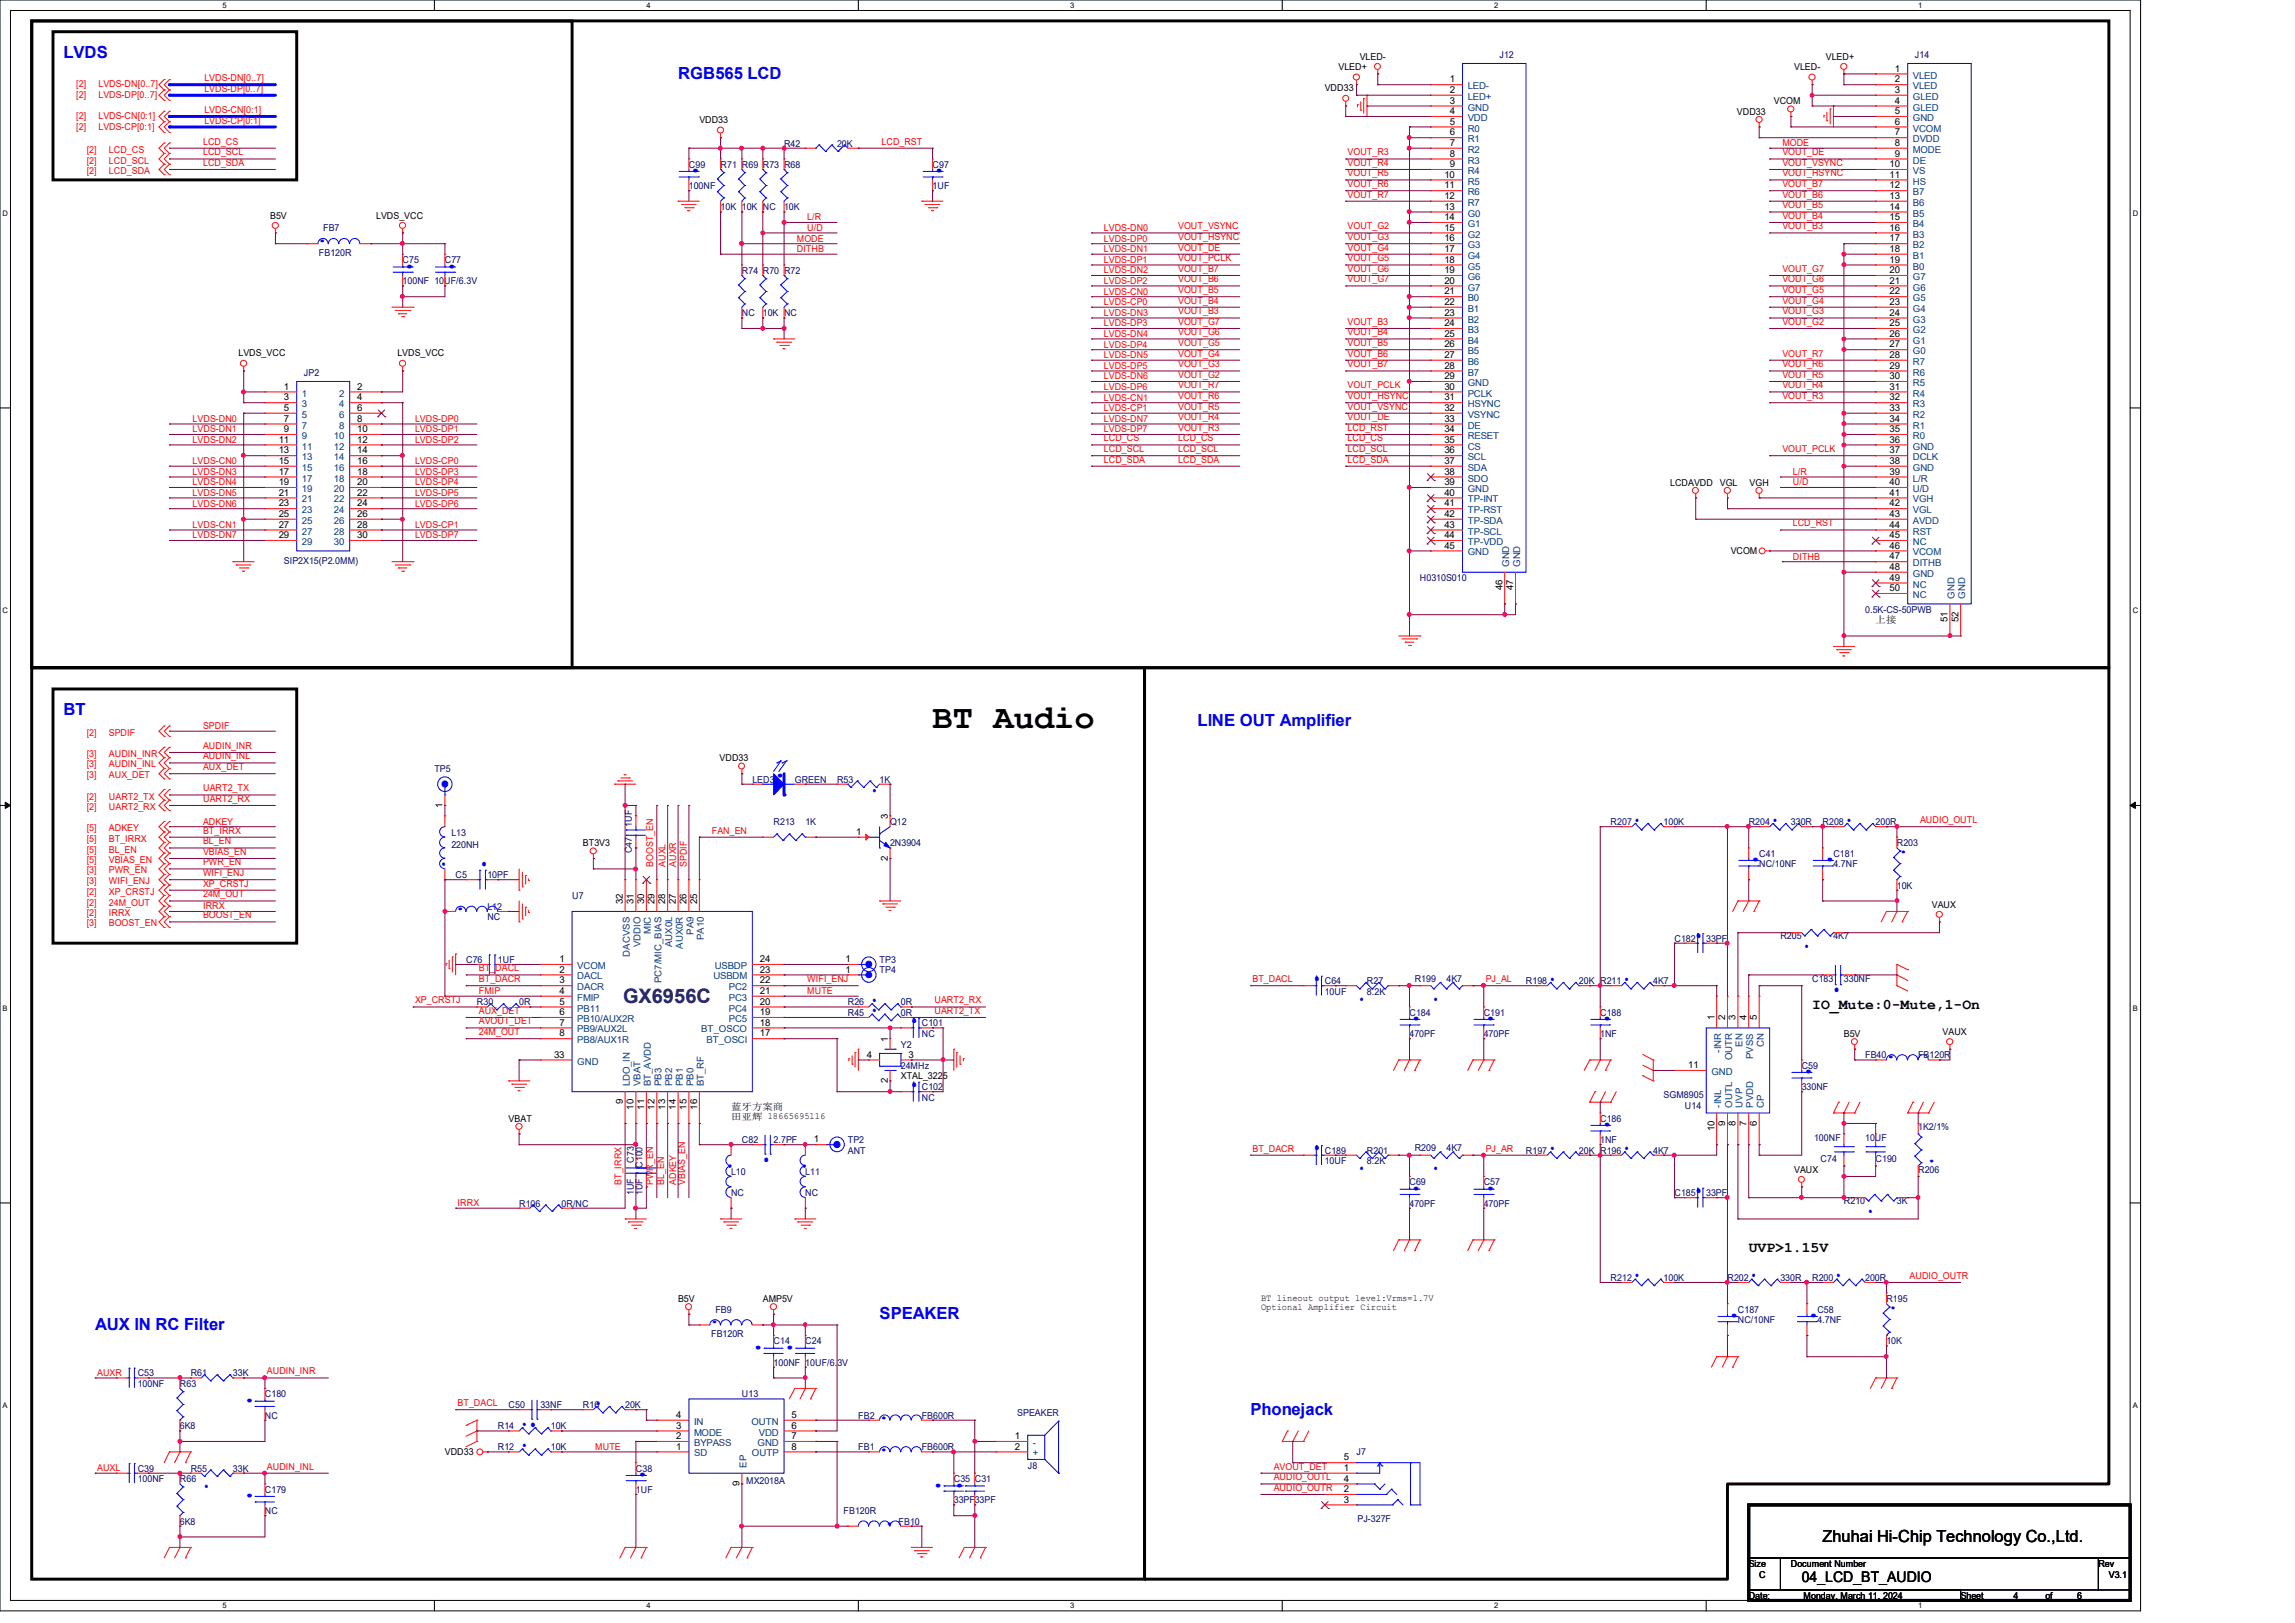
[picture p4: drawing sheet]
<svg xmlns="http://www.w3.org/2000/svg" width="297mm" height="210mm" viewBox="0 0 297 210" stroke-linecap="round" stroke-linejoin="round" font-family="sans-serif">
<defs><g id="words">
<text font-size="4.4" x="120.7" y="94.1">BT Audio</text>
<g font-size="3.9" fill="#00f">
<text x="88.9" y="22.3">.</text>
<text x="120.4" y="22.3">.</text>
<text x="51.8" y="34.7">.</text>
<text x="57.3" y="34.7">.</text>
<text x="99.8" y="100.5">.</text>
<text x="62.5" y="110.7" transform="rotate(90 62.5 110.7)">.</text>
<text x="226" y="111.5">.</text>
<text x="235.6" y="111.5">.</text>
<text x="220" y="122.3" transform="rotate(-90 220 122.3)">.</text>
<text x="170.6" y="127.8" transform="rotate(-90 170.6 127.8)">.</text>
<text x="237.9" y="129.3" transform="rotate(-90 237.9 129.3)">.</text>
<text x="118.5" y="133.3" transform="rotate(-90 118.5 133.3)">.</text>
<text x="182.1" y="132">.</text>
<text x="191.7" y="132">.</text>
<text x="206.8" y="132">.</text>
<text x="118.5" y="141.5" transform="rotate(-90 118.5 141.5)">.</text>
<text x="232.9" y="138.9">.</text>
<text x="170.6" y="149.8" transform="rotate(-90 170.6 149.8)">.</text>
<text x="206.8" y="145.8">.</text>
<text x="99.4" y="151.3" transform="rotate(-90 99.4 151.3)">.</text>
<text x="182.1" y="154">.</text>
<text x="191.7" y="154">.</text>
<text x="220" y="155.2" transform="rotate(-90 220 155.2)">.</text>
<text x="223.3" y="170.4">.</text>
<text x="233.6" y="170.4">.</text>
<text x="96.9" y="174.6">. .</text>
<text x="31.1" y="181.4">.</text>
<text x="69.2" y="185.5" transform="rotate(-90 69.2 185.5)">.</text>
<text x="82" y="191">.</text>
<text x="31.1" y="193.8">.</text>
<text x="120.3" y="192.4">..</text>
</g>
<g font-size="2.9" fill="#00f">
<text x="40.9" y="31.3">.</text>
<text x="113" y="101.5" transform="rotate(90 113 101.5)">.</text>
<text x="212" y="107" transform="rotate(-90 212 107)">.</text>
<text x="229.9" y="107" transform="rotate(-90 229.9 107)">.</text>
<text x="239.4" y="107" transform="rotate(-90 239.4 107)">.</text>
<text x="57.6" y="112.7" transform="rotate(-90 57.6 112.7)">.</text>
<text x="245.5" y="110.4">.</text>
<text x="58.7" y="117.8">.</text>
<text x="234" y="123.3" transform="rotate(-90 234 123.3)">.</text>
<text x="113.3" y="131.7" transform="rotate(-90 113.3 131.7)">..</text>
<text x="176.4" y="130.1" transform="rotate(-90 176.4 130.1)">.</text>
<text x="186" y="130.1" transform="rotate(-90 186 130.1)">.</text>
<text x="201" y="127.6" transform="rotate(-90 201 127.6)">.</text>
<text x="210.6" y="127.6" transform="rotate(-90 210.6 127.6)">.</text>
<text x="243.8" y="136.9">.</text>
<text x="201" y="149.5" transform="rotate(-90 201 149.5)">.</text>
<text x="210.6" y="149.5" transform="rotate(-90 210.6 149.5)">.</text>
<text x="94.6" y="151.8" transform="rotate(-90 94.6 151.8)">.</text>
<text x="104.2" y="151.8" transform="rotate(-90 104.2 151.8)">.</text>
<text x="176.4" y="152.1" transform="rotate(-90 176.4 152.1)">.</text>
<text x="186" y="152.1" transform="rotate(-90 186 152.1)">.</text>
<text x="250.9" y="150.1" transform="rotate(-180 250.9 150.1)">.</text>
<text x="242.2" y="157.6" transform="rotate(-90 242.2 157.6)">.</text>
<text x="212" y="165.9" transform="rotate(-90 212 165.9)">.</text>
<text x="227.1" y="165.9" transform="rotate(-90 227.1 165.9)">.</text>
<text x="238.1" y="165.9" transform="rotate(-90 238.1 165.9)">.</text>
<text x="91.6" y="171.2">.</text>
<text x="244.1" y="169.3">.</text>
<text x="77.6" y="182.4" transform="rotate(-90 77.6 182.4)">.</text>
<text x="113.5" y="183.6">.</text>
<text x="68" y="187.9" transform="rotate(-90 68 187.9)">. .</text>
<text x="113.5" y="187.7">.</text>
<text x="26.8" y="193.3" transform="rotate(-90 26.8 193.3)">.</text>
<text x="114.3" y="197.3">.</text>
</g>
<text font-size="2.6" fill="#000080" x="80.6" y="129.8">GX6956C</text>
<g font-size="2.2" fill="#00f">
<text x="8.2" y="7.5">LVDS</text>
<text x="87.8" y="10.2">RGB565 LCD</text>
<text x="8.2" y="92.5">BT</text>
<text x="155" y="93.9">LINE OUT Amplifier</text>
<text x="12.3" y="172.1">AUX IN RC Filter</text>
<text x="113.8" y="170.7">SPEAKER</text>
<text x="161.8" y="183">Phonejack</text>
</g>
<text font-size="2.2" x="235.9" y="199.5">Zhuhai Hi-Chip Technology Co.,Ltd.</text>
<g font-size="1.9">
<text x="234.5" y="130.5">IO_Mute:0-Mute,1-On</text>
<text x="226.3" y="162.1">UVP&gt;1.15V</text>
<text x="233.2" y="204.7">04_LCD_BT_AUDIO</text>
</g>
<g font-size="1.2" fill="#f00">
<text x="9.9" y="11.3">[2]</text>
<text x="12.7" y="11.3">LVDS-DN[0..7]</text>
<text x="26.5" y="11.9">LVDS-DP[0..7]</text>
<text x="26.5" y="10.5">LVDS-DN[0..7]</text>
<text x="9.9" y="12.7">[2]</text>
<text x="9.9" y="15.4">[2]</text>
<text x="9.9" y="16.8">[2]</text>
<text x="12.7" y="12.7">LVDS-DP[0..7]</text>
<text x="12.7" y="15.4">LVDS-CN[0:1]</text>
<text x="12.7" y="16.8">LVDS-CP[0:1]</text>
<text x="26.5" y="14.6">LVDS-CN[0:1]</text>
<text x="26.5" y="16">LVDS-CP[0:1]</text>
<text x="11.2" y="21.2">[2]</text>
<text x="11.2" y="22.5">[2]</text>
<text x="11.2" y="19.8">[2]</text>
<text x="14.1" y="21.2">LCD_SCL</text>
<text x="14.1" y="22.5">LCD_SDA</text>
<text x="14.1" y="19.8">LCD_CS</text>
<text x="26.3" y="20.1">LCD_SCL</text>
<text x="26.3" y="18.7">LCD_CS</text>
<text x="26.3" y="21.5">LCD_SDA</text>
<text x="114.1" y="18.7">LCD_RST</text>
<text x="174.4" y="22.8">VOUT_R5</text>
<text x="174.4" y="21.5">VOUT_R4</text>
<text x="174.4" y="20.1">VOUT_R3</text>
<text x="230.7" y="21.5">VOUT_VSYNC</text>
<text x="230.7" y="22.8">VOUT_HSYNC</text>
<text x="230.7" y="20.1">VOUT_DE</text>
<text x="230.7" y="18.9">MODE</text>
<text x="104.5" y="29.9">U/D</text>
<text x="104.5" y="28.5">L/R</text>
<text x="142.9" y="29.9">LVDS-DN0</text>
<text x="152.5" y="29.7">VOUT_VSYNC</text>
<text x="174.4" y="25.6">VOUT_R7</text>
<text x="174.4" y="24.2">VOUT_R6</text>
<text x="174.4" y="29.7">VOUT_G2</text>
<text x="230.7" y="27">VOUT_B5</text>
<text x="230.7" y="28.3">VOUT_B4</text>
<text x="230.7" y="29.7">VOUT_B3</text>
<text x="230.7" y="24.2">VOUT_B7</text>
<text x="230.7" y="25.6">VOUT_B6</text>
<text x="103.1" y="32.6">DITHB</text>
<text x="103.1" y="31.3">MODE</text>
<text x="142.9" y="31.3">LVDS-DP0</text>
<text x="142.9" y="34">LVDS-DP1</text>
<text x="142.9" y="35.4">LVDS-DN2</text>
<text x="142.9" y="32.6">LVDS-DN1</text>
<text x="152.5" y="31.1">VOUT_HSYNC</text>
<text x="152.5" y="33.8">VOUT_PCLK</text>
<text x="152.5" y="35.2">VOUT_B7</text>
<text x="152.5" y="32.4">VOUT_DE</text>
<text x="174.4" y="31.1">VOUT_G3</text>
<text x="174.4" y="32.4">VOUT_G4</text>
<text x="174.4" y="33.8">VOUT_G5</text>
<text x="174.4" y="35.2">VOUT_G6</text>
<text x="230.7" y="35.2">VOUT_G7</text>
<text x="142.9" y="36.7">LVDS-DP2</text>
<text x="142.9" y="38.1">LVDS-CN0</text>
<text x="142.9" y="39.5">LVDS-CP0</text>
<text x="142.9" y="40.9">LVDS-DN3</text>
<text x="152.5" y="36.5">VOUT_B6</text>
<text x="152.5" y="37.9">VOUT_B5</text>
<text x="152.5" y="39.3">VOUT_B4</text>
<text x="152.5" y="40.7">VOUT_B3</text>
<text x="174.4" y="36.5">VOUT_G7</text>
<text x="230.7" y="40.7">VOUT_G3</text>
<text x="230.7" y="36.5">VOUT_G6</text>
<text x="230.7" y="37.9">VOUT_G5</text>
<text x="230.7" y="39.3">VOUT_G4</text>
<text x="142.9" y="42.2">LVDS-DP3</text>
<text x="142.9" y="43.6">LVDS-DN4</text>
<text x="142.9" y="45">LVDS-DP4</text>
<text x="142.9" y="46.4">LVDS-DN5</text>
<text x="142.9" y="47.8">LVDS-DP5</text>
<text x="152.5" y="42">VOUT_G7</text>
<text x="152.5" y="43.4">VOUT_G6</text>
<text x="152.5" y="44.8">VOUT_G5</text>
<text x="152.5" y="46.1">VOUT_G4</text>
<text x="152.5" y="47.5">VOUT_G3</text>
<text x="174.4" y="42">VOUT_B3</text>
<text x="174.4" y="43.4">VOUT_B4</text>
<text x="174.4" y="44.8">VOUT_B5</text>
<text x="174.4" y="46.1">VOUT_B6</text>
<text x="174.4" y="47.5">VOUT_B7</text>
<text x="230.7" y="42">VOUT_G2</text>
<text x="230.7" y="46.1">VOUT_R7</text>
<text x="230.7" y="47.5">VOUT_R6</text>
<text x="142.9" y="49.1">LVDS-DN6</text>
<text x="142.9" y="50.5">LVDS-DP6</text>
<text x="142.9" y="51.9">LVDS-CN1</text>
<text x="142.9" y="53.2">LVDS-CP1</text>
<text x="152.5" y="48.9">VOUT_G2</text>
<text x="152.5" y="50.2">VOUT_R7</text>
<text x="152.5" y="51.6">VOUT_R6</text>
<text x="152.5" y="53">VOUT_R5</text>
<text x="174.4" y="50.2">VOUT_PCLK</text>
<text x="174.4" y="51.6">VOUT_HSYNC</text>
<text x="174.4" y="53">VOUT_VSYNC</text>
<text x="230.7" y="51.6">VOUT_R3</text>
<text x="230.7" y="48.9">VOUT_R5</text>
<text x="230.7" y="50.2">VOUT_R4</text>
<text x="24.9" y="54.6">LVDS-DN0</text>
<text x="24.9" y="56">LVDS-DN1</text>
<text x="24.9" y="57.3">LVDS-DN2</text>
<text x="53.7" y="54.6">LVDS-DP0</text>
<text x="53.7" y="56">LVDS-DP1</text>
<text x="53.7" y="57.3">LVDS-DP2</text>
<text x="142.9" y="54.6">LVDS-DN7</text>
<text x="142.9" y="56">LVDS-DP7</text>
<text x="142.9" y="57.1">LCD_CS</text>
<text x="142.9" y="58.5">LCD_SCL</text>
<text x="142.9" y="59.9">LCD_SDA</text>
<text x="152.5" y="57.1">LCD_CS</text>
<text x="152.5" y="58.5">LCD_SCL</text>
<text x="152.5" y="59.9">LCD_SDA</text>
<text x="152.5" y="54.4">VOUT_R4</text>
<text x="152.5" y="55.8">VOUT_R3</text>
<text x="174.4" y="54.4">VOUT_DE</text>
<text x="174.4" y="55.8">LCD_RST</text>
<text x="174.4" y="57.1">LCD_CS</text>
<text x="174.4" y="58.5">LCD_SCL</text>
<text x="174.4" y="59.9">LCD_SDA</text>
<text x="230.7" y="58.5">VOUT_PCLK</text>
<text x="24.9" y="61.5">LVDS-DN3</text>
<text x="24.9" y="62.8">LVDS-DN4</text>
<text x="24.9" y="64.2">LVDS-DN5</text>
<text x="24.9" y="65.6">LVDS-DN6</text>
<text x="24.9" y="60.1">LVDS-CN0</text>
<text x="53.7" y="61.5">LVDS-DP3</text>
<text x="53.7" y="62.8">LVDS-DP4</text>
<text x="53.7" y="64.2">LVDS-DP5</text>
<text x="53.7" y="65.6">LVDS-DP6</text>
<text x="53.7" y="60.1">LVDS-CP0</text>
<text x="232" y="61.5">L/R</text>
<text x="232" y="62.8">U/D</text>
<text x="24.9" y="69.7">LVDS-DN7</text>
<text x="24.9" y="68.3">LVDS-CN1</text>
<text x="53.7" y="69.7">LVDS-DP7</text>
<text x="53.7" y="68.3">LVDS-CP1</text>
<text x="232" y="68.1">LCD_RST</text>
<text x="232" y="72.4">DITHB</text>
<text x="11.2" y="95.2">[2]</text>
<text x="14.1" y="95.2">SPDIF</text>
<text x="26.3" y="94.4">SPDIF</text>
<text x="11.2" y="98">[3]</text>
<text x="11.2" y="99.3">[3]</text>
<text x="11.2" y="100.7">[3]</text>
<text x="14.1" y="98">AUDIN_INR</text>
<text x="14.1" y="99.3">AUDIN_INL</text>
<text x="14.1" y="100.7">AUX_DET</text>
<text x="26.3" y="96.9">AUDIN_INR</text>
<text x="26.3" y="98.3">AUDIN_INL</text>
<text x="26.3" y="99.7">AUX_DET</text>
<text x="11.2" y="107.6">[5]</text>
<text x="11.2" y="103.5">[2]</text>
<text x="11.2" y="104.8">[2]</text>
<text x="14.1" y="107.6">ADKEY</text>
<text x="14.1" y="103.5">UART2_TX</text>
<text x="14.1" y="104.8">UART2_RX</text>
<text x="26.3" y="107.9">BT_IRRX</text>
<text x="26.3" y="106.7">ADKEY</text>
<text x="26.3" y="102.4">UART2_TX</text>
<text x="26.3" y="103.8">UART2_RX</text>
<text x="92.1" y="107.9">FAN_EN</text>
<text x="248.5" y="106.5">AUDIO_OUTL</text>
<text x="11.2" y="113">[3]</text>
<text x="11.2" y="108.9">[5]</text>
<text x="11.2" y="110.3">[5]</text>
<text x="11.2" y="111.7">[5]</text>
<text x="14.1" y="113">PWR_EN</text>
<text x="14.1" y="108.9">BT_IRRX</text>
<text x="14.1" y="110.3">BL_EN</text>
<text x="14.1" y="111.7">VBIAS_EN</text>
<text x="26.3" y="112">PWR_EN</text>
<text x="26.3" y="109.3">BL_EN</text>
<text x="26.3" y="110.6">VBIAS_EN</text>
<text x="26.3" y="113.4">WIFI_ENJ</text>
<text x="84.5" y="112.2" transform="rotate(-90 84.5 112.2)">BOOST_EN</text>
<text x="86.1" y="112.2" transform="rotate(-90 86.1 112.2)">AUXL</text>
<text x="87.5" y="112.2" transform="rotate(-90 87.5 112.2)">AUXR</text>
<text x="88.9" y="112.2" transform="rotate(-90 88.9 112.2)">SPDIF</text>
<text x="11.2" y="114.4">[3]</text>
<text x="11.2" y="115.8">[2]</text>
<text x="11.2" y="117.2">[2]</text>
<text x="11.2" y="118.5">[2]</text>
<text x="11.2" y="119.9">[3]</text>
<text x="14.1" y="114.4">WIFI_ENJ</text>
<text x="14.1" y="115.8">XP_CRSTJ</text>
<text x="14.1" y="117.2">24M_OUT</text>
<text x="14.1" y="118.5">IRRX</text>
<text x="14.1" y="119.9">BOOST_EN</text>
<text x="26.3" y="114.7">XP_CRSTJ</text>
<text x="26.3" y="116.1">24M_OUT</text>
<text x="26.3" y="117.7">IRRX</text>
<text x="26.3" y="118.8">BOOST_EN</text>
<text x="62" y="125.7">BT_DACL</text>
<text x="53.7" y="129.8">XP_CRSTJ</text>
<text x="62" y="127.1">BT_DACR</text>
<text x="62" y="128.6">FMIP</text>
<text x="62" y="131.2">AUX_DET</text>
<text x="104.5" y="128.6">MUTE</text>
<text x="104.5" y="127.1">WIFI_ENJ</text>
<text x="120.9" y="129.8">UART2_RX</text>
<text x="120.9" y="131.2">UART2_TX</text>
<text x="162.1" y="127.1">BT_DACL</text>
<text x="192.3" y="127.1">PJ_AL</text>
<text x="62" y="132.5">AVOUT_DET</text>
<text x="62" y="133.9">24M_OUT</text>
<text x="162.1" y="149">BT_DACR</text>
<text x="192.3" y="149">PJ_AR</text>
<text x="80.4" y="153.3" transform="rotate(-90 80.4 153.3)">BT_IRRX</text>
<text x="84.5" y="153.3" transform="rotate(-90 84.5 153.3)">PWR_EN</text>
<text x="85.9" y="153.3" transform="rotate(-90 85.9 153.3)">BL_EN</text>
<text x="87.5" y="153.3" transform="rotate(-90 87.5 153.3)">ADKEY</text>
<text x="88.7" y="153.3" transform="rotate(-90 88.7 153.3)">VBIAS_EN</text>
<text x="59.2" y="156.1">IRRX</text>
<text x="247.1" y="165.5">AUDIO_OUTR</text>
<text x="12.6" y="178.1">AUXR</text>
<text x="34.5" y="177.8">AUDIN_INR</text>
<text x="59.2" y="181.9">BT_DACL</text>
<text x="12.6" y="190.4">AUXL</text>
<text x="34.5" y="190.2">AUDIN_INL</text>
<text x="77" y="187.6">MUTE</text>
<text x="164.8" y="190.2">AVOUT_DET</text>
<text x="164.8" y="191.6">AUDIO_OUTL</text>
<text x="164.8" y="192.9">AUDIO_OUTR</text>
</g>
<g font-size="1.2">
<text x="171.4" y="11.8">VDD33</text>
<text x="173.2" y="9.1">VLED+</text>
<text x="176" y="7.7">VLED-</text>
<text x="187.6" y="10.7">1</text>
<text x="232.2" y="9.1">VLED-</text>
<text x="236.3" y="7.7">VLED+</text>
<text x="245.2" y="9.3">1</text>
<text x="245.2" y="10.7">2</text>
<text x="90.5" y="16">VDD33</text>
<text x="187.6" y="12">2</text>
<text x="187.6" y="13.4">3</text>
<text x="187.6" y="14.8">4</text>
<text x="187.6" y="17.5">6</text>
<text x="187.6" y="16.1">5</text>
<text x="224.8" y="14.9">VDD33</text>
<text x="229.6" y="13.5">VCOM</text>
<text x="245.2" y="12">3</text>
<text x="245.2" y="13.4">4</text>
<text x="245.2" y="14.8">5</text>
<text x="245.2" y="16.1">6</text>
<text x="245.2" y="17.5">7</text>
<text x="186.9" y="23">10</text>
<text x="187.6" y="18.9">7</text>
<text x="187.6" y="20.3">8</text>
<text x="187.6" y="21.6">9</text>
<text x="244.6" y="23">11</text>
<text x="244.6" y="21.6">10</text>
<text x="245.2" y="20.3">9</text>
<text x="245.2" y="18.9">8</text>
<text x="35" y="28.3">B5V</text>
<text x="48.7" y="28.3">LVDS_VCC</text>
<text x="186.9" y="24.4">11</text>
<text x="186.9" y="25.7">12</text>
<text x="186.9" y="27.1">13</text>
<text x="186.9" y="28.5">14</text>
<text x="186.9" y="29.8">15</text>
<text x="244.6" y="25.7">13</text>
<text x="244.6" y="27.1">14</text>
<text x="244.6" y="28.5">15</text>
<text x="244.6" y="29.8">16</text>
<text x="244.6" y="24.4">12</text>
<text x="186.9" y="31.2">16</text>
<text x="186.9" y="32.6">17</text>
<text x="186.9" y="34">18</text>
<text x="186.9" y="35.3">19</text>
<text x="244.6" y="31.2">17</text>
<text x="244.6" y="32.6">18</text>
<text x="244.6" y="34">19</text>
<text x="244.6" y="35.3">20</text>
<text x="186.9" y="36.7">20</text>
<text x="186.9" y="38.1">21</text>
<text x="186.9" y="39.5">22</text>
<text x="186.9" y="40.9">23</text>
<text x="244.6" y="38.1">22</text>
<text x="244.6" y="39.5">23</text>
<text x="244.6" y="40.9">24</text>
<text x="244.6" y="36.7">21</text>
<text x="30.9" y="46.1">LVDS_VCC</text>
<text x="51.4" y="46.1">LVDS_VCC</text>
<text x="186.9" y="42.2">24</text>
<text x="186.9" y="43.6">25</text>
<text x="186.9" y="45">26</text>
<text x="186.9" y="46.3">27</text>
<text x="186.9" y="47.7">28</text>
<text x="244.6" y="42.2">25</text>
<text x="244.6" y="43.6">26</text>
<text x="244.6" y="45">27</text>
<text x="244.6" y="46.3">28</text>
<text x="244.6" y="47.7">29</text>
<text x="36.7" y="50.4">1</text>
<text x="36.7" y="51.8">3</text>
<text x="36.7" y="53.2">5</text>
<text x="46.2" y="50.4">2</text>
<text x="46.2" y="51.8">4</text>
<text x="46.2" y="53.2">6</text>
<text x="186.9" y="49.1">29</text>
<text x="186.9" y="50.4">30</text>
<text x="186.9" y="51.8">31</text>
<text x="186.9" y="53.2">32</text>
<text x="244.6" y="53.2">33</text>
<text x="244.6" y="49.1">30</text>
<text x="244.6" y="50.4">31</text>
<text x="244.6" y="51.8">32</text>
<text x="36.1" y="57.3">11</text>
<text x="36.1" y="58.7">13</text>
<text x="36.7" y="54.6">7</text>
<text x="36.7" y="55.9">9</text>
<text x="46.2" y="54.6">8</text>
<text x="46.2" y="55.9">10</text>
<text x="46.2" y="57.3">12</text>
<text x="46.2" y="58.7">14</text>
<text x="186.9" y="54.6">33</text>
<text x="186.9" y="55.9">34</text>
<text x="186.9" y="57.3">35</text>
<text x="186.9" y="58.7">36</text>
<text x="244.6" y="54.6">34</text>
<text x="244.6" y="57.3">36</text>
<text x="244.6" y="58.7">37</text>
<text x="244.6" y="55.9">35</text>
<text x="36.1" y="60">15</text>
<text x="36.1" y="61.4">17</text>
<text x="36.1" y="62.8">19</text>
<text x="36.1" y="64.1">21</text>
<text x="36.1" y="65.5">23</text>
<text x="46.2" y="60">16</text>
<text x="46.2" y="61.4">18</text>
<text x="46.2" y="62.8">20</text>
<text x="46.2" y="64.1">22</text>
<text x="46.2" y="65.5">24</text>
<text x="186.9" y="60">37</text>
<text x="186.9" y="61.4">38</text>
<text x="186.9" y="62.8">39</text>
<text x="186.9" y="64.1">40</text>
<text x="186.9" y="65.5">41</text>
<text x="216.1" y="62.9">LCDAVDD</text>
<text x="222.6" y="62.9">VGL</text>
<text x="226.4" y="62.9">VGH</text>
<text x="244.6" y="60">38</text>
<text x="244.6" y="61.4">39</text>
<text x="244.6" y="62.8">40</text>
<text x="244.6" y="64.1">41</text>
<text x="244.6" y="65.5">42</text>
<text x="36.1" y="66.9">25</text>
<text x="36.1" y="68.3">27</text>
<text x="36.1" y="69.6">29</text>
<text x="46.2" y="66.9">26</text>
<text x="46.2" y="68.3">28</text>
<text x="46.2" y="69.6">30</text>
<text x="186.9" y="66.9">42</text>
<text x="186.9" y="68.3">43</text>
<text x="186.9" y="69.6">44</text>
<text x="186.9" y="71">45</text>
<text x="224" y="71.6">VCOM</text>
<text x="244.6" y="66.9">43</text>
<text x="244.6" y="68.3">44</text>
<text x="244.6" y="69.6">45</text>
<text x="244.6" y="71">46</text>
<text x="194.4" y="76.4" transform="rotate(-90 194.4 76.4)">46</text>
<text x="195.8" y="76.4" transform="rotate(-90 195.8 76.4)">47</text>
<text x="244.6" y="72.4">47</text>
<text x="244.6" y="73.7">48</text>
<text x="244.6" y="75.1">49</text>
<text x="244.6" y="76.5">50</text>
<text x="242.7" y="80.6">上接</text>
<text x="252.1" y="80.5" transform="rotate(-90 252.1 80.5)">51</text>
<text x="253.4" y="80.5" transform="rotate(-90 253.4 80.5)">52</text>
<text x="93.1" y="98.5">VDD33</text>
<text x="57.3" y="104.5" transform="rotate(-90 57.3 104.5)">1</text>
<text x="114.9" y="106" transform="rotate(-90 114.9 106)">3</text>
<text x="75.4" y="109.5">BT3V3</text>
<text x="110.8" y="108">1</text>
<text x="114.9" y="111.4" transform="rotate(-90 114.9 111.4)">2</text>
<text x="80.6" y="117" transform="rotate(-90 80.6 117)">32</text>
<text x="82" y="117" transform="rotate(-90 82 117)">31</text>
<text x="83.4" y="117" transform="rotate(-90 83.4 117)">30</text>
<text x="84.7" y="117" transform="rotate(-90 84.7 117)">29</text>
<text x="86.1" y="117" transform="rotate(-90 86.1 117)">28</text>
<text x="87.5" y="117" transform="rotate(-90 87.5 117)">27</text>
<text x="88.9" y="117" transform="rotate(-90 88.9 117)">26</text>
<text x="90.2" y="117" transform="rotate(-90 90.2 117)">25</text>
<text x="250" y="117.4">VAUX</text>
<text x="72.4" y="124.5">1</text>
<text x="72.4" y="125.9">2</text>
<text x="98.3" y="125.9">23</text>
<text x="98.3" y="124.5">24</text>
<text x="109.4" y="124.5">1</text>
<text x="109.4" y="125.9">1</text>
<text x="72.4" y="127.3">3</text>
<text x="72.4" y="128.6">4</text>
<text x="72.4" y="130">5</text>
<text x="72.4" y="131.4">6</text>
<text x="98.3" y="131.4">19</text>
<text x="98.3" y="130">20</text>
<text x="98.3" y="128.6">21</text>
<text x="98.3" y="127.3">22</text>
<text x="71.7" y="136.9">33</text>
<text x="72.4" y="132.7">7</text>
<text x="72.4" y="134.1">8</text>
<text x="98.3" y="134.1">17</text>
<text x="98.3" y="132.7">18</text>
<text x="112.2" y="136.9">4</text>
<text x="114.9" y="134.8" transform="rotate(-90 114.9 134.8)">1</text>
<text x="117.6" y="136.9">3</text>
<text x="221.9" y="132" transform="rotate(-90 221.9 132)">1</text>
<text x="223.3" y="132" transform="rotate(-90 223.3 132)">2</text>
<text x="224.6" y="132" transform="rotate(-90 224.6 132)">3</text>
<text x="226" y="132" transform="rotate(-90 226 132)">4</text>
<text x="227.4" y="132" transform="rotate(-90 227.4 132)">5</text>
<text x="238.6" y="134.2">B5V</text>
<text x="251.4" y="133.9">VAUX</text>
<text x="80.6" y="142.9" transform="rotate(-90 80.6 142.9)">9</text>
<text x="82" y="143.6" transform="rotate(-90 82 143.6)">10</text>
<text x="83.4" y="143.6" transform="rotate(-90 83.4 143.6)">11</text>
<text x="84.7" y="143.6" transform="rotate(-90 84.7 143.6)">12</text>
<text x="86.1" y="143.6" transform="rotate(-90 86.1 143.6)">13</text>
<text x="87.5" y="143.6" transform="rotate(-90 87.5 143.6)">14</text>
<text x="88.9" y="143.6" transform="rotate(-90 88.9 143.6)">15</text>
<text x="90.2" y="143.6" transform="rotate(-90 90.2 143.6)">16</text>
<text x="94.6" y="143.6">蓝牙方案商</text>
<text x="114.9" y="140.2" transform="rotate(-90 114.9 140.2)">2</text>
<text x="116.6" y="139.7">XTAL_3225</text>
<text x="218.5" y="138.2">11</text>
<text x="65.8" y="145.2">VBAT</text>
<text x="94.6" y="144.9">田亚辉 18665695116</text>
<text x="105.3" y="147.8">1</text>
<text x="221.9" y="146.3" transform="rotate(-90 221.9 146.3)">10</text>
<text x="223.3" y="145.7" transform="rotate(-90 223.3 145.7)">9</text>
<text x="224.6" y="145.7" transform="rotate(-90 224.6 145.7)">8</text>
<text x="226" y="145.7" transform="rotate(-90 226 145.7)">7</text>
<text x="227.4" y="145.7" transform="rotate(-90 227.4 145.7)">6</text>
<text x="232.2" y="151.7">VAUX</text>
<text x="87.8" y="168.4">B5V</text>
<text x="98.7" y="168.4">AMP5V</text>
<text x="163.2" y="168.3">BT lineout output level:Vrms=1.7V</text>
<text x="163.2" y="169.5">Optional Amplifier Circuit</text>
<text x="87.5" y="184.9">3</text>
<text x="87.5" y="183.5">4</text>
<text x="102.4" y="183.5">5</text>
<text x="102.4" y="184.9">6</text>
<text x="57.6" y="188.2">VDD33</text>
<text x="87.5" y="187.6">1</text>
<text x="87.5" y="186.2">2</text>
<text x="102.4" y="186.2">7</text>
<text x="102.4" y="187.6">8</text>
<text x="131.4" y="186.2">1</text>
<text x="131.4" y="187.6">2</text>
<text x="173.9" y="191.7">4</text>
<text x="173.9" y="190.3">1</text>
<text x="173.9" y="189">5</text>
<text x="95.7" y="192.3" transform="rotate(-90 95.7 192.3)">9</text>
<text x="173.9" y="194.4">3</text>
<text x="173.9" y="193.1">2</text>
<text x="226.3" y="202.7">Size</text>
<text x="231.8" y="202.7">Document Number</text>
<text x="271.6" y="202.7">Rev</text>
<text x="226.3" y="206.9">Date:</text>
<text x="227.7" y="204.1">C</text>
<text x="233.4" y="206.9">Monday, March 11, 2024</text>
<text x="253.7" y="206.9">Sheet</text>
<text x="260.6" y="206.9">4</text>
<text x="264.7" y="206.9">of</text>
<text x="268.8" y="206.9">6</text>
<text x="272.9" y="204.1">V3.1</text>
</g>
<g font-size="1.2" fill="#004080">
<text x="189.9" y="11.6">LED-</text>
<text x="247.6" y="10.2">VLED</text>
<text x="247.6" y="11.6">VLED</text>
<text x="189.9" y="12.9">LED+</text>
<text x="189.9" y="14.3">GND</text>
<text x="189.9" y="15.7">VDD</text>
<text x="189.9" y="17">R0</text>
<text x="247.6" y="12.9">GLED</text>
<text x="247.6" y="14.3">GLED</text>
<text x="247.6" y="15.7">GND</text>
<text x="247.6" y="17">VCOM</text>
<text x="189.9" y="18.4">R1</text>
<text x="189.9" y="19.8">R2</text>
<text x="189.9" y="21.2">R3</text>
<text x="189.9" y="22.5">R4</text>
<text x="189.9" y="23.9">R5</text>
<text x="247.6" y="23.9">HS</text>
<text x="247.6" y="21.2">DE</text>
<text x="247.6" y="18.4">DVDD</text>
<text x="247.6" y="22.5">VS</text>
<text x="247.6" y="19.8">MODE</text>
<text x="189.9" y="25.3">R6</text>
<text x="189.9" y="26.6">R7</text>
<text x="189.9" y="28">G0</text>
<text x="189.9" y="29.4">G1</text>
<text x="247.6" y="26.6">B6</text>
<text x="247.6" y="28">B5</text>
<text x="247.6" y="29.4">B4</text>
<text x="247.6" y="25.3">B7</text>
<text x="189.9" y="30.7">G2</text>
<text x="189.9" y="32.1">G3</text>
<text x="189.9" y="33.5">G4</text>
<text x="189.9" y="34.9">G5</text>
<text x="247.6" y="30.7">B3</text>
<text x="247.6" y="32.1">B2</text>
<text x="247.6" y="33.5">B1</text>
<text x="247.6" y="34.9">B0</text>
<text x="189.9" y="36.2">G6</text>
<text x="189.9" y="37.6">G7</text>
<text x="189.9" y="39">B0</text>
<text x="189.9" y="40.3">B1</text>
<text x="189.9" y="41.7">B2</text>
<text x="247.6" y="39">G5</text>
<text x="247.6" y="40.3">G4</text>
<text x="247.6" y="41.7">G3</text>
<text x="247.6" y="36.2">G7</text>
<text x="247.6" y="37.6">G6</text>
<text x="189.9" y="43.1">B3</text>
<text x="189.9" y="44.4">B4</text>
<text x="189.9" y="45.8">B5</text>
<text x="189.9" y="47.2">B6</text>
<text x="247.6" y="43.1">G2</text>
<text x="247.6" y="44.4">G1</text>
<text x="247.6" y="45.8">G0</text>
<text x="247.6" y="47.2">R7</text>
<text x="39.1" y="51.3">1</text>
<text x="39.1" y="52.7">3</text>
<text x="43.9" y="51.3">2</text>
<text x="43.9" y="52.7">4</text>
<text x="189.9" y="48.6">B7</text>
<text x="189.9" y="50">GND</text>
<text x="189.9" y="51.3">PCLK</text>
<text x="189.9" y="52.7">HSYNC</text>
<text x="247.6" y="50">R5</text>
<text x="247.6" y="51.3">R4</text>
<text x="247.6" y="52.7">R3</text>
<text x="247.6" y="48.6">R6</text>
<text x="39.1" y="54.1">5</text>
<text x="39.1" y="55.5">7</text>
<text x="39.1" y="56.8">9</text>
<text x="39.1" y="58.2">11</text>
<text x="39.1" y="59.6">13</text>
<text x="43.2" y="56.8">10</text>
<text x="43.2" y="58.2">12</text>
<text x="43.2" y="59.6">14</text>
<text x="43.9" y="54.1">6</text>
<text x="43.9" y="55.5">8</text>
<text x="189.9" y="54.1">VSYNC</text>
<text x="189.9" y="55.5">DE</text>
<text x="189.9" y="56.8">RESET</text>
<text x="189.9" y="58.2">CS</text>
<text x="189.9" y="59.6">SCL</text>
<text x="247.6" y="54.1">R2</text>
<text x="247.6" y="55.5">R1</text>
<text x="247.6" y="58.2">GND</text>
<text x="247.6" y="59.6">DCLK</text>
<text x="247.6" y="56.8">R0</text>
<text x="39.1" y="60.9">15</text>
<text x="39.1" y="62.3">17</text>
<text x="39.1" y="63.7">19</text>
<text x="39.1" y="65">21</text>
<text x="43.2" y="60.9">16</text>
<text x="43.2" y="62.3">18</text>
<text x="43.2" y="63.7">20</text>
<text x="43.2" y="65">22</text>
<text x="189.9" y="60.9">SDA</text>
<text x="189.9" y="62.3">SDO</text>
<text x="189.9" y="63.7">GND</text>
<text x="189.9" y="65">TP-INT</text>
<text x="247.6" y="60.9">GND</text>
<text x="247.6" y="62.3">L/R</text>
<text x="247.6" y="63.7">U/D</text>
<text x="247.6" y="65">VGH</text>
<text x="39.1" y="66.4">23</text>
<text x="39.1" y="67.8">25</text>
<text x="39.1" y="69.2">27</text>
<text x="39.1" y="70.5">29</text>
<text x="43.2" y="66.4">24</text>
<text x="43.2" y="67.8">26</text>
<text x="43.2" y="69.2">28</text>
<text x="43.2" y="70.5">30</text>
<text x="189.9" y="66.4">TP-RST</text>
<text x="189.9" y="67.8">TP-SDA</text>
<text x="189.9" y="69.2">TP-SCL</text>
<text x="189.9" y="70.5">TP-VDD</text>
<text x="189.9" y="71.9">GND</text>
<text x="247.6" y="66.4">VGL</text>
<text x="247.6" y="67.8">AVDD</text>
<text x="247.6" y="69.2">RST</text>
<text x="247.6" y="70.5">NC</text>
<text x="247.6" y="71.9">VCOM</text>
<text x="195.3" y="73.4" transform="rotate(-90 195.3 73.4)">GND</text>
<text x="196.7" y="73.4" transform="rotate(-90 196.7 73.4)">GND</text>
<text x="247.6" y="73.3">DITHB</text>
<text x="247.6" y="74.6">GND</text>
<text x="247.6" y="76">NC</text>
<text x="247.6" y="77.4">NC</text>
<text x="252.9" y="77.5" transform="rotate(-90 252.9 77.5)">GND</text>
<text x="254.3" y="77.5" transform="rotate(-90 254.3 77.5)">GND</text>
<text x="74.7" y="125.4">VCOM</text>
<text x="81.5" y="123.8" transform="rotate(-90 81.5 123.8)">DACVSS</text>
<text x="82.9" y="122.6" transform="rotate(-90 82.9 122.6)">VDDIO</text>
<text x="84.2" y="120.9" transform="rotate(-90 84.2 120.9)">MIC</text>
<text x="87" y="122.6" transform="rotate(-90 87 122.6)">AUX0L</text>
<text x="88.3" y="122.8" transform="rotate(-90 88.3 122.8)">AUX0R</text>
<text x="89.7" y="121" transform="rotate(-90 89.7 121)">PA9</text>
<text x="91.1" y="121.7" transform="rotate(-90 91.1 121.7)">PA10</text>
<text x="92.5" y="125.4">USBDP</text>
<text x="74.7" y="126.7">DACL</text>
<text x="74.7" y="128.1">DACR</text>
<text x="74.7" y="129.5">FMIP</text>
<text x="74.7" y="130.9">PB11</text>
<text x="85.6" y="127.2" transform="rotate(-90 85.6 127.2)">PC7/MIC_BIAS</text>
<text x="92.3" y="126.7">USBDM</text>
<text x="94.3" y="130.9">PC4</text>
<text x="94.3" y="129.5">PC3</text>
<text x="94.3" y="128.1">PC2</text>
<text x="74.7" y="132.2">PB10/AUX2R</text>
<text x="74.7" y="133.6">PB9/AUX2L</text>
<text x="74.7" y="135">PB8/AUX1R</text>
<text x="74.7" y="137.8">GND</text>
<text x="90.8" y="133.6">BT_OSCO</text>
<text x="91.4" y="135">BT_OSCI</text>
<text x="94.3" y="132.2">PC5</text>
<text x="222.8" y="136.2" transform="rotate(-90 222.8 136.2)">-INR</text>
<text x="224.2" y="137.2" transform="rotate(-90 224.2 137.2)">OUTR</text>
<text x="225.5" y="135.4" transform="rotate(-90 225.5 135.4)">EN</text>
<text x="226.9" y="137.1" transform="rotate(-90 226.9 137.1)">PVSS</text>
<text x="228.3" y="135.5" transform="rotate(-90 228.3 135.5)">CN</text>
<text x="81.5" y="140.6" transform="rotate(-90 81.5 140.6)">LDO_IN</text>
<text x="82.9" y="140.6" transform="rotate(-90 82.9 140.6)">VBAT</text>
<text x="84.2" y="140.6" transform="rotate(-90 84.2 140.6)">BT_AVDD</text>
<text x="85.6" y="140.6" transform="rotate(-90 85.6 140.6)">PB3</text>
<text x="87" y="140.6" transform="rotate(-90 87 140.6)">PB2</text>
<text x="88.3" y="140.6" transform="rotate(-90 88.3 140.6)">PB1</text>
<text x="89.7" y="140.6" transform="rotate(-90 89.7 140.6)">PB0</text>
<text x="91.1" y="140.6" transform="rotate(-90 91.1 140.6)">BT_RF</text>
<text x="221.5" y="139.1">GND</text>
<text x="222.8" y="143.3" transform="rotate(-90 222.8 143.3)">-INL</text>
<text x="224.2" y="143.3" transform="rotate(-90 224.2 143.3)">OUTL</text>
<text x="225.5" y="143.3" transform="rotate(-90 225.5 143.3)">UVP</text>
<text x="226.9" y="143.3" transform="rotate(-90 226.9 143.3)">PVDD</text>
<text x="228.3" y="143.3" transform="rotate(-90 228.3 143.3)">CP</text>
<text x="89.8" y="185.8">MODE</text>
<text x="89.8" y="184.4">IN</text>
<text x="97.2" y="184.4">OUTN</text>
<text x="98.2" y="185.8">VDD</text>
<text x="89.8" y="188.5">SD</text>
<text x="89.8" y="187.1">BYPASS</text>
<text x="96.6" y="189.9" transform="rotate(-90 96.6 189.9)">EP</text>
<text x="97.3" y="188.5">OUTP</text>
<text x="98" y="187.1">GND</text>
<text x="133.7" y="187.1">-</text>
<text x="133.7" y="188.5">+</text>
</g>
<g font-size="1.2" fill="#000080">
<text x="194.1" y="7.5">J12</text>
<text x="247.8" y="7.5">J14</text>
<text x="89.2" y="21.7">C99</text>
<text x="93.3" y="21.7">R71 R69 R73 R68</text>
<text x="101.5" y="19">R42</text>
<text x="108.3" y="19">20K</text>
<text x="120.7" y="21.7">C97</text>
<text x="41.8" y="29.9">FB7</text>
<text x="89.2" y="24.4">100NF</text>
<text x="93.3" y="27.2">10K 10K NC</text>
<text x="101.5" y="27.2">10K</text>
<text x="120.7" y="24.4">1UF</text>
<text x="41.3" y="33.1">FB120R</text>
<text x="52.1" y="34">C75</text>
<text x="57.6" y="34">C77</text>
<text x="96" y="35.4">R74 R70 R72</text>
<text x="52.1" y="36.8">100NF 10UF/6.3V</text>
<text x="96" y="40.9">NC</text>
<text x="98.7" y="40.9">10K NC</text>
<text x="39.3" y="48.6">JP2</text>
<text x="36.7" y="73">SIP2X15(P2.0MM)</text>
<text x="183.8" y="75.2">H0310S010</text>
<text x="241.4" y="79.3">0.5K-CS-50PWB</text>
<text x="56.2" y="99.9">TP5</text>
<text x="97.4" y="101.3">LED3</text>
<text x="102.9" y="101.3">GREEN</text>
<text x="108.3" y="101.3">R53</text>
<text x="113.8" y="101.3">1K</text>
<text x="81.8" y="107" transform="rotate(-90 81.8 107)">1UF</text>
<text x="100.1" y="106.7">R213</text>
<text x="104.2" y="106.7">1K</text>
<text x="115.2" y="106.7">Q12</text>
<text x="208.4" y="106.7">R207</text>
<text x="215.3" y="106.7">100K</text>
<text x="226.3" y="106.7">R204</text>
<text x="231.8" y="106.7">330R</text>
<text x="235.9" y="106.7">R208</text>
<text x="242.7" y="106.7">200R</text>
<text x="58.4" y="108.1">L13</text>
<text x="58.4" y="109.8">220NH</text>
<text x="59" y="113.6">C5</text>
<text x="63.1" y="113.6">10PF</text>
<text x="81.8" y="110.4" transform="rotate(-90 81.8 110.4)">C47</text>
<text x="115.2" y="109.5">2N3904</text>
<text x="227.7" y="110.9">C41</text>
<text x="227.7" y="112.2">NC/10NF</text>
<text x="237.3" y="110.9">C181</text>
<text x="237.3" y="112.2">4.7NF</text>
<text x="245.5" y="109.5">R203</text>
<text x="63.1" y="117.7">L12</text>
<text x="63.1" y="119.1">NC</text>
<text x="74" y="116.3">U7</text>
<text x="245.5" y="115">10K</text>
<text x="60.3" y="124.6">C76</text>
<text x="64.4" y="124.6">1UF</text>
<text x="113.8" y="124.6">TP3</text>
<text x="113.8" y="125.9">TP4</text>
<text x="216.7" y="121.8">C182</text>
<text x="220.8" y="121.8">33PF</text>
<text x="230.4" y="121.5">R205</text>
<text x="237.3" y="121.5">4K7</text>
<text x="61.7" y="130">R30</text>
<text x="67.2" y="130">0R</text>
<text x="109.7" y="130">R26</text>
<text x="109.7" y="131.4">R45</text>
<text x="116.6" y="130">0R</text>
<text x="116.6" y="131.4">0R</text>
<text x="171.4" y="127.3">C64</text>
<text x="171.4" y="128.7">10UF</text>
<text x="176.9" y="127.3">R27</text>
<text x="176.9" y="128.7">8.2K</text>
<text x="182.4" y="131.4">C184</text>
<text x="183.1" y="127">R199</text>
<text x="187.2" y="127">4K7</text>
<text x="192" y="131.4">C191</text>
<text x="197.5" y="127.3">R198</text>
<text x="204.3" y="127.3">20K R211</text>
<text x="207.1" y="131.4">C188</text>
<text x="213.9" y="127.3">4K7</text>
<text x="234.5" y="127">C183</text>
<text x="238.6" y="127">330NF</text>
<text x="116.6" y="135.5">Y2</text>
<text x="119.3" y="132.8">C101</text>
<text x="119.3" y="134.2">NC</text>
<text x="182.4" y="134.2">470PF</text>
<text x="192" y="134.2">470PF</text>
<text x="207.1" y="134.2">1NF</text>
<text x="241.4" y="136.9">FB40</text>
<text x="248.2" y="136.9">FB120R</text>
<text x="116.6" y="138.3">24MHz</text>
<text x="119.3" y="141">C102</text>
<text x="119.3" y="142.4">NC</text>
<text x="215.3" y="142.1">SGM8905</text>
<text x="218.1" y="143.5">U14</text>
<text x="233.2" y="138.3">C59</text>
<text x="233.2" y="141">330NF</text>
<text x="96" y="147.9">C82</text>
<text x="100.1" y="147.9">2.7PF</text>
<text x="109.7" y="147.9">TP2</text>
<text x="109.7" y="149.3">ANT</text>
<text x="171.4" y="149.3">C189</text>
<text x="176.9" y="149.3">R201</text>
<text x="183.1" y="149">R209</text>
<text x="187.2" y="149">4K7</text>
<text x="197.5" y="149.3">R197</text>
<text x="204.3" y="149.3">20K R196</text>
<text x="207.1" y="145.2">C186</text>
<text x="207.1" y="147.9">1NF</text>
<text x="213.9" y="149.3">4K7</text>
<text x="234.8" y="147.6">100NF</text>
<text x="241.4" y="147.6">10UF</text>
<text x="248.2" y="146.3">1K2/1%</text>
<text x="82" y="154.7" transform="rotate(-90 82 154.7)">1UF</text>
<text x="82" y="150.4" transform="rotate(-90 82 150.4)">C73</text>
<text x="83.1" y="154.7" transform="rotate(-90 83.1 154.7)">1UF</text>
<text x="83.1" y="151.1" transform="rotate(-90 83.1 151.1)">C100</text>
<text x="94.6" y="152">L10</text>
<text x="94.6" y="154.7">NC</text>
<text x="104.2" y="152">L11</text>
<text x="104.2" y="154.7">NC</text>
<text x="171.4" y="150.6">10UF</text>
<text x="176.9" y="150.6">8.2K</text>
<text x="182.4" y="153.4">C69</text>
<text x="192" y="153.4">C57</text>
<text x="216.7" y="154.7">C185</text>
<text x="220.8" y="154.7">33PF</text>
<text x="235.6" y="150.4">C74</text>
<text x="238.6" y="155.8">R210</text>
<text x="242.7" y="150.4">C190</text>
<text x="245.5" y="155.8">3K</text>
<text x="248.2" y="151.7">R206</text>
<text x="67.2" y="156.1">R106</text>
<text x="72.7" y="156.1">0R/NC</text>
<text x="182.4" y="156.1">470PF</text>
<text x="192" y="156.1">470PF</text>
<text x="208.4" y="165.7">R212</text>
<text x="215.3" y="165.7">100K</text>
<text x="223.6" y="165.7">R202</text>
<text x="230.4" y="165.7">330R</text>
<text x="234.5" y="165.7">R200</text>
<text x="241.4" y="165.7">200R</text>
<text x="92" y="173">FB120R</text>
<text x="92.6" y="169.8">FB9</text>
<text x="100.1" y="173.9">C14</text>
<text x="104.2" y="173.9">C24</text>
<text x="224.9" y="169.8">C187</text>
<text x="224.9" y="171.2">NC/10NF</text>
<text x="235.2" y="169.8">C58</text>
<text x="235.2" y="171.2">4.7NF</text>
<text x="244.1" y="168.4">R195</text>
<text x="244.1" y="173.9">10K</text>
<text x="17.8" y="178.1">C53</text>
<text x="17.8" y="179.4">100NF</text>
<text x="23.3" y="179.4">R63</text>
<text x="24.7" y="178.1">R61</text>
<text x="30.1" y="178.1">33K</text>
<text x="100.1" y="176.7">100NF 10UF/6.3V</text>
<text x="23.3" y="184.9">6K8</text>
<text x="34.3" y="180.8">C180</text>
<text x="34.3" y="183.6">NC</text>
<text x="64.4" y="184.9">R14</text>
<text x="65.8" y="182.2">C50</text>
<text x="69.9" y="182.2">33NF</text>
<text x="71.3" y="184.9">10K</text>
<text x="75.4" y="182.2">R16</text>
<text x="80.9" y="182.2">20K</text>
<text x="96" y="180.8">U13</text>
<text x="111.1" y="183.6">FB2</text>
<text x="119.3" y="183.6">FB600R</text>
<text x="131.7" y="183.3">SPEAKER</text>
<text x="17.8" y="190.4">C39</text>
<text x="17.8" y="191.8">100NF</text>
<text x="23.3" y="191.8">R66</text>
<text x="24.7" y="190.4">R55</text>
<text x="30.1" y="190.4">33K</text>
<text x="64.4" y="187.7">R12</text>
<text x="71.3" y="187.7">10K</text>
<text x="82.3" y="190.4">C38</text>
<text x="111.1" y="187.7">FB1</text>
<text x="119.3" y="187.7">FB600R</text>
<text x="123.4" y="191.8">C35 C31</text>
<text x="133" y="190.1">J8</text>
<text x="175.6" y="188.3">J7</text>
<text x="23.3" y="197.3">6K8</text>
<text x="34.3" y="193.2">C179</text>
<text x="34.3" y="195.9">NC</text>
<text x="82.3" y="193.2">1UF</text>
<text x="96.6" y="192.1">MX2018A</text>
<text x="109.2" y="195.9">FB120R</text>
<text x="116.3" y="197.3">FB10</text>
<text x="123.4" y="194.5">33PF33PF</text>
<text x="175.7" y="197">PJ-327F</text>
</g>
<g font-size="1">
<text x="28.8" y="1">5</text>
<text x="83.7" y="1">4</text>
<text x="138.5" y="1">3</text>
<text x="193.4" y="1">2</text>
<text x="248.2" y="1">1</text>
<text x=".3" y="27.9">D</text>
<text x="276" y="27.9">D</text>
<text x=".3" y="79.4">C</text>
<text x="276" y="79.4">C</text>
<text x=".3" y="130.8">B</text>
<text x="276" y="130.8">B</text>
<text x=".3" y="182.2">A</text>
<text x="276" y="182.2">A</text>
<text x="28.8" y="208.1">5</text>
<text x="83.7" y="208.1">4</text>
<text x="138.5" y="208.1">3</text>
<text x="193.4" y="208.1">2</text>
<text x="248.2" y="208.1">1</text>
</g>
</g></defs>
<path d="M0 0h277v208.4h-277zM1.4 1.4h274.3v205.7h-274.3z" fill="none" stroke="#000" stroke-width=".13"/>
<g fill="#fff">
<path d="M28.8 .1h.5v1.1h-.5z"/>
<path d="M28.8 207.2h.5v1.1h-.5z"/>
</g>
<path d="M56.2 0v1.4M56.2 207.1v1.3" fill="none" stroke="#000" stroke-width=".13"/>
<g fill="#fff">
<path d="M83.7 .1h.5v1.1h-.5z"/>
<path d="M83.7 207.2h.5v1.1h-.5z"/>
</g>
<path d="M111.1 0v1.4M111.1 207.1v1.3" fill="none" stroke="#000" stroke-width=".13"/>
<g fill="#fff">
<path d="M138.5 .1h.6v1.1h-.6z"/>
<path d="M138.5 207.2h.6v1.1h-.6z"/>
</g>
<path d="M165.9 0v1.4M165.9 207.1v1.3" fill="none" stroke="#000" stroke-width=".13"/>
<g fill="#fff">
<path d="M193.4 .1h.5v1.1h-.5z"/>
<path d="M193.4 207.2h.5v1.1h-.5z"/>
</g>
<path d="M220.8 0v1.4M220.8 207.1v1.3" fill="none" stroke="#000" stroke-width=".13"/>
<g fill="#fff">
<path d="M248.2 .1h.6v1.1h-.6z"/>
<path d="M248.2 207.2h.6v1.1h-.6z"/>
<path d="M.3 27.1h.8v1.1h-.8z"/>
<path d="M276 27.1h.7v1.1h-.7z"/>
<path d="M.3 78.5h.8v1.1h-.8z"/>
<path d="M276 78.5h.7v1.1h-.7z"/>
</g>
<path d="M0 52.8h1.4M275.7 52.8h1.3" fill="none" stroke="#000" stroke-width=".13"/>
<g fill="#fff">
<path d="M.3 129.9h.7v1.1h-.7z"/>
<path d="M276 129.9h.6v1.1h-.6z"/>
</g>
<path d="M0 104.2h1.4M275.7 104.2h1.3" fill="none" stroke="#000" stroke-width=".13"/>
<path d="M.7 103.8l.7 .4-.7 .4zM275.7 104.2l.7-.4v.8z" fill="#000" stroke="#000" stroke-width=".13"/>
<g fill="#fff">
<path d="M.3 181.4h.7v1.1h-.7z"/>
<path d="M276 181.4h.6v1.1h-.6z"/>
</g>
<path d="M0 155.7h1.4M275.7 155.7h1.3M226.3 194.7h49.4v6.9h-49.4zM226.3 201.6h4.1v4.1h-4.1zM226.3 205.7h27.4v1.4h-27.4zM230.4 201.6h41.2v4.1h-41.2zM271.6 201.6h4.1v4.1h-4.1z" fill="none" stroke="#000" stroke-width=".13"/>
<path d="M4.1 2.7h268.8v83.7h-268.8zM4.1 2.7h69.9v83.7h-69.9zM6.9 4.1h31.5v19.2h-31.5zM4.1 86.4h144v117.9h-144zM6.9 89.2h31.5v32.8h-31.5zM148.1 86.4h124.8v105.6h-49.3v12.3h-75.5zM226.3 194.7h49.4v12.4h-49.4z" fill="none" stroke="#000" stroke-width=".38"/>
<g fill="none" stroke="#f00" stroke-width=".13">
<path d="M21.3 13h.1M21.3 11.6h.1M21.3 10.3h.1M21.3 15.7h.1M21.3 14.4h.1M21.3 17.1h.1M21.3 19.9h.1M21.3 18.5h.1M21.3 11.6l-.7 .7 .7 .7M21.3 10.3l-.7 .7 .7 .6M21.3 14.4l-.7 .7 .7 .6M21.3 15.7l-.7 .7 .7 .7"/>
<path d="M21.3 19.9l-.7 .7 .7 .7M21.3 18.5l-.7 .7 .7 .7M21.9 13h.1M21.9 11.6h.1M21.9 10.3h.1M21.9 15.7h.1M21.9 14.4h.1M21.9 17.1h.1M21.9 19.9h.1M21.9 18.5h.1M21.9 11.6l-.6 .7 .6 .7M21.9 10.3l-.6 .7 .6 .6"/>
<path d="M21.9 14.4l-.6 .7 .6 .6M21.9 15.7l-.6 .7 .6 .7M21.9 19.9l-.6 .7 .6 .7M21.9 18.5l-.6 .7 .6 .7M93.3 17.8h.1M93.3 17.3v.5M174.2 13.7h.1M174.2 13.2v.5M175.6 11h.1M175.6 10.4v.6M175.7 13.5h.1M175.7 13.5v.3"/>
<path d="M176.1 14.3h.1M176.1 13.2v1.1M176.5 12.7h.1M176.5 12.7v1.9M176.9 12.3h.1M176.9 12.3v2.8M178.3 9.6h.1M178.3 9v.6M227.7 16.4h.1M227.7 15.9v.5M231.8 15.1h.1M231.8 14.5v.6"/>
<path d="M234.5 11h.1M234.5 10.4v.6M236.1 14.9h.1M236.1 14.9v.3M236.4 15.6h.1M236.4 14.5v1.1M236.9 14.1h.1M236.9 14.1v1.9M237.3 13.7h.1M237.3 13.7v2.7M238.6 9.6h.1M238.6 9v.6"/>
<path d="M242.7 9.6h.1M242.7 11h.1M242.7 12.3h.1M242.7 13.7h.1M242.7 15.1h.1M242.7 16.4h.1M242.7 17.8h.1M242.7 19.2h.1M242.7 9.6h4.2M242.7 11h4.2M242.7 12.3h4.2M242.7 13.7h4.2"/>
<path d="M242.7 15.1h4.2M242.7 16.4h4.2M242.7 17.8h4.2M242.7 19.2h4.2M21.3 21.3h.1M21.3 22.6h.1M21.3 21.3l-.7 .6 .7 .7M21.9 21.3h.1M21.9 22.6h.1M21.9 21.3l-.6 .6 .6 .7M35.6 30.1h.1M35.6 29.6v.5"/>
<path d="M39.8 31.5h.1M39.8 31.5h1.3M46.6 31.5h1.4M48 31.5h.1M50.7 39.8h2.8M52.1 30.1h.1M52.1 29.6v.5M53.5 39.8h.1M87.8 26h.1M87.8 26h2.7M88.2 26.5h.1M88.2 26.5h1.9"/>
<path d="M88.6 26.9h1.1M89 27.3h.1M89 27.3h.3M89.7 26.9h.1M93.3 27.4h.1M93.3 20.6h.1M93.3 20.6v1.3M93.3 26v1.4M96 27.4h.1M96 20.6h.1M96 20.6v1.3M96 26v1.4"/>
<path d="M98.7 27.4h.1M98.7 20.6h.1M98.7 20.6v1.3M98.7 26v1.4M119.3 26h.1M119.3 26h2.7M119.7 26.5h.1M119.7 26.5h1.9M120.1 26.9h1.1M120.6 27.3h.1M120.6 27.3h.2M121.2 26.9h.1"/>
<path d="M242.7 38.4h.1M242.7 39.8h.1M242.7 26h.1M242.7 27.4h.1M242.7 28.8h.1M242.7 30.1h.1M242.7 31.5h.1M242.7 32.9h.1M242.7 34.3h.1M242.7 35.6h.1M242.7 23.3h.1M242.7 24.7h.1"/>
<path d="M242.7 20.6h.1M242.7 21.9h.1M242.7 37h.1M242.7 39.8h4.2M242.7 26h4.2M242.7 38.4h4.2M242.7 27.4h4.2M242.7 28.8h4.2M242.7 30.1h4.2M242.7 31.5h4.2M242.7 32.9h4.2M242.7 34.3h4.2"/>
<path d="M242.7 35.6h4.2M242.7 23.3h4.2M242.7 24.7h4.2M242.7 20.6h4.2M242.7 21.9h4.2M242.7 37h4.2M31.5 48h.1M31.5 47.5v.5M34.3 50.7h.1M34.3 52.1h.1M34.3 53.5h.1M34.3 54.9h.1"/>
<path d="M34.3 56.2h.1M34.3 57.6h.1M34.3 59h.1M34.3 50.7h4.1M34.3 52.1h4.1M34.3 53.5h4.1M34.3 54.9h4.1M34.3 56.2h4.1M34.3 57.6h4.1M34.3 59h4.1M45.3 50.7h4.1M45.3 52.1h4.1"/>
<path d="M45.3 53.5h4.1M45.3 54.9h4.1M45.3 56.2h4.1M45.3 57.6h4.1M45.3 59h4.1M49.4 50.7h.1M49.4 52.1h.1M49.4 53.5h.1M49.4 54.9h.1M49.4 56.2h.1M49.4 57.6h.1M49.4 59h.1"/>
<path d="M51.1 40.2h1.9M51.6 40.6h.1M51.6 40.6h1.1M52 41h.2M52.1 48h.1M52.1 47.5v.5M52.2 41h.1M53 40.2h.1M100.1 43.9h.1M100.1 43.9h2.8M100.5 44.3h.1M100.5 44.3h1.9"/>
<path d="M100.9 44.7h1.1M101.3 45.1h.1M101.3 45.1h.3M102 44.7h.1M242.7 41.1h.1M242.7 42.5h.1M242.7 43.9h.1M242.7 45.3h.1M242.7 46.6h.1M242.7 53.5h.1M242.7 49.4h.1M242.7 50.7h.1"/>
<path d="M242.7 54.9h.1M242.7 57.6h.1M242.7 59h.1M242.7 52.1h.1M242.7 48h.1M242.7 56.2h.1M242.7 43.9h4.2M242.7 50.7h4.2M242.7 52.1h4.2M242.7 53.5h4.2M242.7 54.9h4.2M242.7 56.2h4.2"/>
<path d="M242.7 57.6h4.2M242.7 59h4.2M242.7 41.1h4.2M242.7 42.5h4.2M242.7 45.3h4.2M242.7 46.6h4.2M242.7 49.4h4.2M242.7 48h4.2M30.1 72.7h.1M30.1 72.7h2.8M30.6 73.1h.1M30.6 73.1h1.9"/>
<path d="M31 73.5h1.1M31.4 73.9h.1M31.4 73.9h.3M32.1 73.5h.1M34.3 60.3h.1M34.3 61.7h.1M34.3 63.1h.1M34.3 64.4h.1M34.3 65.8h.1M34.3 67.2h.1M34.3 68.6h.1M34.3 69.9h.1"/>
<path d="M34.3 60.3h4.1M34.3 61.7h4.1M34.3 63.1h4.1M34.3 64.4h4.1M34.3 65.8h4.1M34.3 67.2h4.1M34.3 68.6h4.1M34.3 69.9h4.1M45.3 60.3h4.1M45.3 61.7h4.1M45.3 63.1h4.1M45.3 64.4h4.1"/>
<path d="M45.3 65.8h4.1M45.3 67.2h4.1M45.3 68.6h4.1M45.3 69.9h4.1M49.4 60.3h.1M49.4 61.7h.1M49.4 63.1h.1M49.4 64.4h.1M49.4 65.8h.1M49.4 67.2h.1M49.4 68.6h.1M49.4 69.9h.1"/>
<path d="M50.7 72.7h2.8M51.1 73.1h1.9M51.6 73.5h.1M51.6 73.5h1.1M52 73.9h.2M52.2 73.9h.1M53 73.1h.1M53.5 72.7h.1M219.5 64.4h.1M219.5 63.9v.5M223.6 64.4h.1M223.6 63.9v.5"/>
<path d="M227.7 64.4h.1M227.7 63.9v.5M228.5 71.3h.5M229 71.3h.1M242.7 60.3h.1M242.7 61.7h.1M242.7 63.1h.1M242.7 64.4h.1M242.7 65.8h.1M242.7 67.2h.1M242.7 68.6h.1M242.7 69.9h.1"/>
<path d="M242.7 71.3h.1M242.7 72.7h.1M242.7 74h.1M242.7 75.4h.1M242.7 76.8h.1M242.7 72.7h4.2M242.7 71.3h4.2M242.7 60.3h4.2M242.7 61.7h4.2M242.7 63.1h4.2M242.7 64.4h4.2M242.7 65.8h4.2"/>
<path d="M242.7 67.2h4.2M242.7 68.6h4.2M242.7 69.9h4.2M242.7 74h4.2M242.7 75.4h4.2M242.7 76.8h4.2M252.3 78.1v4.2M253.7 78.1v4.2M21.3 93.9h.1M21.3 95.3h.1M21.3 96.7h.1M21.3 98h.1"/>
<path d="M21.3 99.4h.1M21.3 93.9l-.7 .7 .7 .7M21.3 96.7l-.7 .7 .7 .6M21.3 98l-.7 .7 .7 .7M21.3 99.4l-.7 .7 .7 .7M21.9 93.9h.1M21.9 95.3h.1M21.9 96.7h.1M21.9 98h.1M21.9 99.4h.1M21.9 93.9l-.6 .7 .6 .7M21.9 96.7l-.6 .7 .6 .6"/>
<path d="M21.9 98l-.6 .7 .6 .7M21.9 99.4l-.6 .7 .6 .7M96 99.6v.5M181 82.3h2.8M181.4 82.7h1.9M181.9 83.1h.1M181.9 83.1h1.1M182.3 83.5h.2M182.5 83.5h.1M183.3 82.7h.1M183.8 82.3h.1M237.3 83.7h.1"/>
<path d="M237.3 83.7h2.7M237.7 84.1h.1M237.7 84.1h1.9M238.1 84.5h1.1M238.5 84.9h.1M238.5 84.9h.3M239.2 84.5h.1M252.3 82.3h.1M253.7 82.3h.1M21.3 111.8h.1M21.3 113.2h.1M21.3 100.8h.1"/>
<path d="M21.3 107.7h.1M21.3 109h.1M21.3 106.3h.1M21.3 110.4h.1M21.3 102.2h.1M21.3 103.5h.1M21.3 104.9h.1M21.3 114.5h.1M21.3 115.9h.1M21.3 117.3h.1M21.3 118.6h.1M21.3 111.8l-.7 .6 .7 .8"/>
<path d="M21.3 107.7l-.7 .6 .7 .7M21.3 106.3l-.7 .7 .7 .7M21.3 109l-.7 .7 .7 .7M21.3 110.4l-.7 .7 .7 .7M21.3 102.2l-.7 .7 .7 .6M21.3 103.5l-.7 .7 .7 .7M21.3 113.2l-.7 .6 .7 .7M21.3 114.5l-.7 .7 .7 .7M21.3 115.9l-.7 .7 .7 .7M21.3 117.3l-.7 .6 .7 .7M21.3 118.6l-.7 .7 .7 .7M21.9 111.8h.1"/>
<path d="M21.9 113.2h.1M21.9 100.8h.1M21.9 107.7h.1M21.9 109h.1M21.9 106.3h.1M21.9 110.4h.1M21.9 102.2h.1M21.9 103.5h.1M21.9 104.9h.1M21.9 114.5h.1M21.9 115.9h.1M21.9 117.3h.1"/>
<path d="M21.9 118.6h.1M21.9 111.8l-.6 .6 .6 .8M21.9 107.7l-.6 .6 .6 .7M21.9 106.3l-.6 .7 .6 .7M21.9 109l-.6 .7 .6 .7M21.9 110.4l-.6 .7 .6 .7M21.9 102.2l-.6 .7 .6 .6M21.9 103.5l-.6 .7 .6 .7M21.9 113.2l-.6 .6 .6 .7M21.9 114.5l-.6 .7 .6 .7M21.9 115.9l-.6 .7 .6 .7M21.9 117.3l-.6 .6 .6 .7"/>
<path d="M21.9 118.6l-.6 .7 .6 .7M57.6 117.9h.1M57.6 117.9h1.4M64.4 117.9h1.4M65.8 117.9h.1M67.2 119.3h.1M67.2 115.2h.1M67.2 112.4v2.8M67.2 116.6v2.7M67.6 118.9h.1M67.6 114.8h.1M67.6 112.9v1.9"/>
<path d="M67.6 117v1.9M68 117.4h.1M68 113.3h.1M68 113.3v1.1M68 117.4v1.1M68.4 118.1h.1M68.4 114h.1M68.4 113.7v.3M68.4 117.8v.3M76.8 111.1h.1M76.8 110.5v.6M79.5 101.5h.1"/>
<path d="M79.5 101.5h2.8M80 101h.1M80 101h1.9M80.3 100.7h1.1M80.8 100.2h.1M80.8 100.2h.2M81.4 100.7h.1M96 100.1h.1M113.8 116.6h.1M113.8 116.6h2.8M114.3 117h.1M114.3 117h1.9"/>
<path d="M114.6 117.4h1.1M115.1 117.8h.1M115.1 117.8h.2M115.7 117.4h.1M224.9 116.6h.1M224.9 116.6l-.7 1.3M224.9 116.6h2.8M226.3 116.6h.1M226.3 109.7h.1M226.3 113.8h.1M226.3 116.6l-.7 1.3M226.3 109.7v1.4"/>
<path d="M226.3 112.4v1.4M227 117.9h.1M227.7 116.6h.1M227.7 116.6l-.7 1.3M244.1 117.9h.1M244.1 117.9l-.6 1.4M244.1 117.9h2.8M245.5 117.9h.1M245.5 108.3h.1M245.5 115.2h.1M245.5 117.9l-.7 1.4M245.5 108.3v1.4"/>
<path d="M245.5 113.8v1.4M246.2 119.3h.1M246.9 117.9h.1M246.9 117.9l-.7 1.4M251 119.3h.1M251 118.7v.6M21.3 120h.1M21.9 120h.1M57.7 124.7h.1M57.7 124.7v.2M58.1 125.3h.1M58.1 124.2v1.1"/>
<path d="M58.5 123.8h.1M58.5 123.8v2M59 123.4h.1M59 123.4v2.8M65.8 139.9h.1M65.8 139.9h2.8M109.9 137h.1M109.9 137v.3M110.3 137.7h.1M110.3 136.6v1.1M110.7 136.2h.1M110.7 136.2v1.9"/>
<path d="M111.1 135.8h.1M111.1 130.3h.1M111.1 135.8v2.7M111.1 130.3h1.3M116.6 133h.1M116.6 130.3h1.3M116.6 133h1.3M117.9 130.3h.1M119.3 133h1.4M120.7 133h.1M123.4 135.8h.1M123.4 135.8v2.7"/>
<path d="M123.8 136.2h.1M123.8 136.2v1.9M124.2 137.7h.1M124.2 136.6v1.1M124.7 137h.1M124.7 137v.3M181 137.2h.1M181 137.2l-.7 1.3M181 137.2h2.8M182.4 137.2h.1M182.4 137.2l-.7 1.3M183.1 138.5h.1"/>
<path d="M183.8 137.2h.1M183.8 137.2l-.7 1.3M190.6 137.2h.1M190.6 137.2h2.8M190.6 137.2l-.7 1.3M192 137.2h.1M192 137.2l-.7 1.3M192.7 138.5h.1M193.4 137.2h.1M193.4 137.2l-.7 1.3M205.7 137.2h.1M205.7 137.2h2.7"/>
<path d="M205.7 137.2l-.7 1.3M207.1 137.2h.1M207.1 137.2l-.7 1.3M207.8 138.5h.1M208.4 137.2h.1M208.4 127.6h.1M208.4 137.2l-.6 1.3M208.4 127.6h1.4M212.6 139.2h.1M212.6 136.4l1.4 .8M212.6 139.2l1.4 .7M212.6 137.8l1.4 .7"/>
<path d="M214 137.2h.1M214 139.9h.1M214 138.5h.1M214 137.2v2.7M214 127.6h1.3M215.3 127.6h.1M216.7 138.5h.1M216.7 138.5h4.1M218.1 122h.1M218.1 122h1.4M220.8 122h1.4M222.2 128.9h.1"/>
<path d="M222.2 122h.1M222.2 128.9v4.1M223.6 128.9h.1M223.6 128.9v4.1M224.9 128.9h.1M224.9 128.9v4.1M226.3 128.9h.1M226.3 128.9v4.1M227.7 128.9h.1M227.7 128.9v4.1M231.8 120.7h.1M231.8 120.7h1.4"/>
<path d="M233.2 137.2h.1M233.2 137.2v1.3M233.2 139.9v1.4M237.3 120.7h1.3M238.6 120.7h.1M240 135.8h.1M240 135.2v.6M242.7 137.2h.1M242.7 137.2h1.4M245.5 127.6h.1M245.5 124.8h.1M245.5 126.2h.1"/>
<path d="M245.5 127.6l1.4 .6M245.5 124.8v2.8M245.5 124.8l1.4 .7M245.5 126.2l1.4 .7M246.9 125.5h.1M249.6 137.2h1.4M251 137.2h.1M252.3 135.8h.1M252.3 135.2v.6M66.3 140.3h.1M66.3 140.3h1.9M66.6 140.7h1.1"/>
<path d="M67.1 141.1h.1M67.1 141.1h.2M67.2 146.7h.1M67.2 156.3h.1M67.2 146.2v.5M67.2 156.3h1.4M67.7 140.7h.1M72.7 156.3h1.3M74 156.3h.1M80.9 157.7h.1M80.9 157.7h2.8M81.3 158.1h.1"/>
<path d="M81.3 158.1h1.9M81.7 158.5h1.1M82.1 159h.1M82.1 159h.3M82.8 158.5h.1M93.3 157.7h.1M93.3 157.7h2.7M93.7 158.1h.1M93.7 158.1h1.9M94.1 158.5h1.1M94.5 159h.1M94.5 159h.2"/>
<path d="M95.2 158.5h.1M102.9 157.7h.1M102.9 157.7h2.7M103.3 158.1h.1M103.3 158.1h1.9M103.7 158.5h1.1M104.1 159h.1M104.1 159h.3M104.8 158.5h.1M174.2 149.5h.1M174.2 149.5h1.4M179.7 149.5h1.3"/>
<path d="M181 149.5h.1M192 152.2h.1M192 156.3h.1M192 152.2v1.4M192 155v1.3M198.9 149.5h.1M198.9 149.5h1.3M204.3 149.5h1.4M205.7 142.6h.1M205.7 149.5h.1M205.7 142.6h2.7M206.4 141.3h.1"/>
<path d="M206.4 141.3l-.7 1.3M207.1 142.6h.1M207.8 141.3l-.7 1.3M208.4 142.6h.1M209.2 141.3l-.8 1.3M222.2 148.1h.1M222.2 144v4.1M223.6 148.1h.1M223.6 144v4.1M224.9 148.1h.1M224.9 144v4.1M226.3 148.1h.1"/>
<path d="M226.3 144v4.1M227.7 148.1h.1M227.7 144v4.1M233.2 153.6h.1M233.2 141.3h.1M233.2 153v.6M237.3 144h.1M237.3 144h2.7M238 142.6h.1M238 142.6l-.7 1.4M238.6 144h.1M239.3 142.6l-.7 1.4"/>
<path d="M240 144h.1M240 155h.1M240 155h1.4M240.7 142.6l-.7 1.4M245.5 155h1.4M246.9 144h.1M246.9 155h.1M246.9 144h2.7M247.6 142.6h.1M247.6 142.6l-.7 1.4M248.2 144h.1M248.9 142.6l-.7 1.4"/>
<path d="M249.6 144h.1M250.3 142.6l-.7 1.4M89.2 170.1h.1M89.2 169.5v.6M100.1 170.1h.1M100.1 169.5v.6M102.9 179.7h.1M102.9 179.7l-.7 1.3M102.9 179.7h2.7M104.2 179.7h.1M104.2 179.7l-.7 1.3M105.6 179.7h.1"/>
<path d="M105.6 179.7l-.7 1.3M181 160.4h.1M181 160.4l-.7 1.4M181 160.4h2.8M182.4 160.4h.1M182.4 160.4l-.7 1.4M183.1 161.8h.1M183.8 160.4h.1M183.8 160.4l-.7 1.4M190.6 160.4h.1M190.6 160.4h2.8M190.6 160.4l-.7 1.4"/>
<path d="M192 160.4h.1M192 160.4l-.7 1.4M192.7 161.8h.1M193.4 160.4h.1M193.4 160.4l-.7 1.4M222.2 175.6h.1M222.2 175.6l-.7 1.3M222.2 175.6h2.7M223.6 175.6h.1M223.6 168.7h.1M223.6 172.8h.1M223.6 168.7v1.4"/>
<path d="M223.6 171.4v1.4M223.6 175.6l-.7 1.3M224.2 176.9h.1M224.9 175.6h.1M224.9 175.6l-.7 1.3M242.7 178.3h.1M242.7 178.3l-.6 1.4M242.7 178.3h2.8M244.1 178.3h.1M244.1 178.3l-.6 1.4M244.8 179.7h.1M245.5 178.3h.1"/>
<path d="M245.5 178.3l-.7 1.4M15.1 190.6h.1M15.1 190.6h1.3M17.8 190.6h1.4M19.2 190.6h.1M21.9 187.9h.1M21.9 187.9h2.8M21.9 187.9l-.6 1.4M23.3 187.9h.1M23.3 190.6h.1M23.3 197.5h.1M23.3 187.9l-.7 1.4"/>
<path d="M23.3 190.6v1.4M23.3 196.1v1.4M24 189.3h.1M24.7 187.9h.1M24.7 187.9l-.7 1.4M60.3 184.4h.1M61.7 186.5h.1M61.7 183.8h.1M61.7 185.2h.1M61.7 186.5l-1.4 .7M61.7 183.8v2.7M61.7 183.8l-1.4 .6"/>
<path d="M61.7 185.2l-1.4 .6M62.5 187.9h.6M63.1 187.9h.1M65.8 187.9h.1M65.8 187.9h1.4M71.3 187.9h1.4M72.7 187.9h.1M85 187.9h.1M85 186.5h.1M85 185.2h.1M85 183.8h.1M85 187.9h4.2"/>
<path d="M85 186.5h4.2M85 185.2h4.2M85 183.8h4.2M96 192h.1M96 190.6v1.4M101.5 187.9h4.1M101.5 186.5h4.1M101.5 185.2h4.1M101.5 183.8h4.1M104.9 181h.1M105.6 183.8h.1M105.6 185.2h.1"/>
<path d="M105.6 186.5h.1M105.6 187.9h.1M109.7 197.5h.1M109.7 197.5h1.4M112.4 183.8h.1M112.4 183.8h1.4M116.6 197.5h1.3M117.9 197.5h.1M119.3 183.8h1.4M120.7 183.8h.1M165.9 186.5h.1M165.9 186.5h2.8"/>
<path d="M166.6 185.2h.1M166.6 185.2l-.7 1.3M167.3 186.5h.1M168 185.2l-.7 1.3M168.7 186.5h.1M169.4 185.2l-.7 1.3M21.9 200.2h.1M21.9 200.2h2.8M21.9 200.2l-.6 1.4M23.3 200.2h.1M23.3 200.2l-.7 1.4M24 201.6h.1"/>
<path d="M24.7 200.2h.1M24.7 200.2l-.7 1.4M80.9 200.2h.1M80.9 200.2h2.8M80.9 200.2l-.7 1.4M82.3 200.2h.1M82.3 200.2l-.7 1.4M83 201.6h.1M83.7 200.2h.1M83.7 200.2l-.7 1.4M94.6 200.2h.1M94.6 200.2l-.7 1.4"/>
<path d="M94.6 200.2h2.8M96 200.2h.1M96 200.2l-.7 1.4M96.7 201.6h.1M97.4 200.2h.1M97.4 200.2l-.7 1.4M117.9 200.2h.1M117.9 200.2h2.8M118.4 200.7h.1M118.4 200.7h1.9M118.7 201h1.1M119.2 201.5h.1"/>
<path d="M119.2 201.5h.3M119.8 201h.1M124.8 200.2h.1M124.8 200.2h2.8M124.8 200.2l-.7 1.4M126.2 200.2h.1M126.2 200.2l-.7 1.4M126.9 201.6h.1M127.6 200.2h.1M127.6 200.2l-.7 1.4"/>
<circle cx="93.2" cy="16.8" r=".39"/>
<circle cx="174.2" cy="12.7" r=".38"/>
<circle cx="175.5" cy="10" r=".39"/>
<circle cx="178.3" cy="8.6" r=".38"/>
<circle cx="227.7" cy="15.5" r=".39"/>
<circle cx="231.8" cy="14.1" r=".39"/>
<circle cx="234.5" cy="10" r=".39"/>
<circle cx="238.6" cy="8.6" r=".39"/>
<circle cx="35.6" cy="29.2" r=".39"/>
<circle cx="52.1" cy="29.2" r=".39"/>
<circle cx="31.5" cy="47" r=".39"/>
<circle cx="52.1" cy="47" r=".39"/>
<circle cx="219.4" cy="63.5" r=".38"/>
<circle cx="223.6" cy="63.5" r=".39"/>
<circle cx="227.7" cy="63.5" r=".39"/>
<circle cx="228" cy="71.3" r=".38"/>
<circle cx="96" cy="99.1" r=".38"/>
<circle cx="76.8" cy="110.1" r=".39"/>
<circle cx="251" cy="118.3" r=".39"/>
<circle cx="240" cy="134.8" r=".38"/>
<circle cx="252.3" cy="134.8" r=".39"/>
<circle cx="67.2" cy="145.8" r=".39"/>
<circle cx="233.1" cy="152.6" r=".38"/>
<circle cx="89.1" cy="169.1" r=".38"/>
<circle cx="100.1" cy="169.1" r=".39"/>
<circle cx="62.1" cy="187.9" r=".38"/>
</g>
<g fill="none" stroke="#00f" stroke-width=".13">
<path d="M246.9 8.2h8.2v69.9h-8.2zM41.1 31.5a.66 .66 0 0 1 .7-.6 .66 .66 0 0 1 .7 .6M42.5 31.5a.66 .66 0 0 1 .7-.6 .66 .66 0 0 1 .6 .6M43.9 31.5a.68 .68 0 0 1 .6-.6 .68 .68 0 0 1 .7 .6M45.3 31.5a.66 .66 0 0 1 .6-.6 .66 .66 0 0 1 .7 .6M92.8 24.8h.1M92.8 23.2h.1M92.8 24.8l.9 .8M92.8 23.2l.9 .8M93.3 21.9h.1M93.3 21.9l.4 .5M93.7 25.6h.1"/>
<path d="M93.7 24h.1M93.7 22.4h.1M93.7 25.6l-.4 .4M93.7 24l-.9 .8M93.7 22.4l-.9 .8M95.6 24.8h.1M95.6 23.2h.1M95.6 24.8l.8 .8M95.6 23.2l.8 .8M96 21.9h.1M96 21.9l.4 .5M96.4 25.6h.1"/>
<path d="M96.4 24h.1M96.4 22.4h.1M96.4 25.6l-.4 .4M96.4 24l-.8 .8M96.4 22.4l-.8 .8M98.3 24.8h.1M98.3 23.2h.1M98.3 24.8l.8 .8M98.3 23.2l.8 .8M98.7 21.9h.1M98.7 21.9l.4 .5M99.1 25.6h.1"/>
<path d="M99.1 24h.1M99.1 22.4h.1M99.1 25.6l-.4 .4M99.1 24l-.8 .8M99.1 22.4l-.8 .8M38.4 49.4h6.9v21.9h-6.9zM59 117.9a.66 .66 0 0 1 .6-.6 .66 .66 0 0 1 .7 .6M60.3 117.9a.68 .68 0 0 1 .7-.6 .68 .68 0 0 1 .7 .6M61.7 117.9a.66 .66 0 0 1 .7-.6 .66 .66 0 0 1 .6 .6M63.1 117.9a.66 .66 0 0 1 .6-.6 .66 .66 0 0 1 .7 .6M225 112.1h2.5M225 111.3h2.5"/>
<path d="M226.3 111.3h.1M226.3 112.1h.1M226.3 111.1v.2M226.3 112.1v.3M227.5 112.1h.1M227.5 111.3h.1M245.1 111h.1M245.1 112.6h.1M245.1 111l.8 .8M245.1 112.6l.8 .8M245.5 113.8h.1M245.5 109.7l.4 .4"/>
<path d="M245.9 110.1h.1M245.9 111.8h.1M245.9 113.4h.1M245.9 110.1l-.8 .9M245.9 111.8l-.8 .8M245.9 113.4l-.4 .4M112.9 129.9h.1M112.9 129.9l-.5 .4M112.9 129.9l.8 .8M113.7 130.7h.1M114.5 129.9h.1M114.5 129.9l-.8 .8"/>
<path d="M114.5 129.9l.8 .8M115.3 130.7h.1M116.2 129.9h.1M116.2 129.9l-.9 .8M116.2 129.9l.4 .4M116.6 130.3h.1M117.9 133h.3M118.2 133h.1M118.2 131.8h.1M118.2 131.8v2.5M118.9 131.8h.1M118.9 133h.1"/>
<path d="M118.9 133h.4M118.9 131.8v2.5M210.3 127.1h.1M210.3 127.1l-.5 .5M210.3 127.1l.8 .9M211.1 128h.1M211.9 127.1h.1M211.9 127.1l-.8 .9M211.9 127.1l.8 .9M212.7 128h.1M213.5 127.1h.1M213.5 127.1l-.8 .9"/>
<path d="M213.5 127.1l.5 .5M214 127.6h.1M219.5 122h.2M219.7 122h.1M219.7 120.8h.1M219.7 120.8v2.5M220.4 120.8h.1M220.4 122h.1M220.4 122h.4M220.4 120.8v2.5M220.8 133h8.2v11h-8.2zM231.9 139.5h2.5"/>
<path d="M231.9 138.8h2.5M233.2 138.8h.1M233.2 139.5h.1M233.2 120.7l.4 .4M233.2 138.5v.3M233.2 139.5v.4M233.6 121.1h.1M234.4 120.3h.1M234.4 139.5h.1M234.4 138.8h.1M234.4 120.3l-.8 .8M234.4 120.3l.8 .8"/>
<path d="M235.2 121.1h.1M236.1 120.3h.1M236.1 120.3l-.9 .8M236.1 120.3l.8 .8M236.9 121.1h.1M237.3 120.7h.1M237.3 120.7l-.4 .4M244.1 137.2a.66 .66 0 0 1 .7-.7 .66 .66 0 0 1 .6 .7M245.5 137.2a.68 .68 0 0 1 .7-.7 .68 .68 0 0 1 .6 .7M246.9 137.2a.66 .66 0 0 1 .6-.7 .66 .66 0 0 1 .7 .7M248.2 137.2a.66 .66 0 0 1 .7-.7 .66 .66 0 0 1 .7 .7M69 155.9h.1"/>
<path d="M69 155.9l-.4 .4M69 155.9l.8 .9M69.8 156.8h.1M70.6 155.9h.1M70.6 155.9l-.8 .9M70.6 155.9l.9 .9M71.5 156.8h.1M72.3 155.9h.1M72.3 155.9l-.8 .9M72.3 155.9l.4 .4M72.7 156.3h.1M175.6 149.5l.4 .4"/>
<path d="M176 149.9h.1M176.8 149.1h.1M176.8 149.1l-.8 .8M176.8 149.1l.8 .8M177.6 149.9h.1M178.4 149.1h.1M178.4 149.1l-.8 .8M178.4 149.1l.8 .8M179.2 149.9h.1M179.7 149.5h.1M179.7 149.5l-.5 .4M190.8 154.6h2.5"/>
<path d="M190.8 153.9h2.5M192 153.9h.1M192 154.6h.1M192 153.6v.3M192 154.6v.4M193.3 154.6h.1M193.3 153.9h.1M200.7 149.1h.1M200.7 149.1l-.5 .4M200.7 149.1l.8 .8M201.5 149.9h.1M202.3 149.1h.1"/>
<path d="M202.3 149.1l-.8 .8M202.3 149.1l.8 .8M203.1 149.9h.1M203.9 149.1h.1M203.9 149.1l-.8 .8M203.9 149.1l.4 .4M204.3 149.5h.1M241.4 155l.4 .4M241.8 155.4h.1M242.6 154.6h.1M242.6 154.6l-.8 .8M242.6 154.6l.9 .8"/>
<path d="M243.5 155.4h.1M244.3 154.6h.1M244.3 154.6l-.8 .8M244.3 154.6l.8 .8M245.1 155.4h.1M245.5 155h.1M245.5 155l-.4 .4M222.3 171h2.5M222.3 170.3h2.5M223.6 170.3h.1M223.6 171h.1M223.6 170.1v.2"/>
<path d="M223.6 171v.4M224.8 171h.1M224.8 170.3h.1M16.4 190.6h.3M16.7 190.6h.1M16.7 189.4h.1M16.7 189.4v2.5M17.4 189.4h.1M17.4 190.6h.1M17.4 190.6h.4M17.4 189.4v2.5M22.9 193.3h.1"/>
<path d="M22.9 194.9h.1M22.9 193.3l.8 .8M22.9 194.9l.8 .8M23.3 196.1h.1M23.3 192l.4 .4M23.7 192.4h.1M23.7 194.1h.1M23.7 195.7h.1M23.7 192.4l-.8 .9M23.7 194.1l-.8 .8M23.7 195.7l-.4 .4M67.6 187.5h.1"/>
<path d="M67.6 187.5l-.4 .4M67.6 187.5l.8 .8M68.4 188.3h.1M69.3 187.5h.1M69.3 187.5l-.9 .8M69.3 187.5l.8 .8M70.1 188.3h.1M70.9 187.5h.1M70.9 187.5l-.8 .8M70.9 187.5l.4 .4M71.3 187.9h.1M89.2 181h12.3v9.6h-12.3z"/>
<path d="M111.1 197.5a.66 .66 0 0 1 .6-.7 .66 .66 0 0 1 .7 .7M112.4 197.5a.68 .68 0 0 1 .7-.7 .68 .68 0 0 1 .7 .7M113.8 197.5a.66 .66 0 0 1 .7-.7 .66 .66 0 0 1 .6 .7M113.8 183.8a.66 .66 0 0 1 .7-.7 .66 .66 0 0 1 .6 .7M115.2 197.5a.68 .68 0 0 1 .7-.7 .68 .68 0 0 1 .6 .7M115.2 183.8a.68 .68 0 0 1 .7-.7 .68 .68 0 0 1 .6 .7M116.6 183.8a.66 .66 0 0 1 .6-.7 .66 .66 0 0 1 .7 .7M117.9 183.8a.66 .66 0 0 1 .7-.7 .66 .66 0 0 1 .7 .7"/>
</g>
<g fill="none" stroke="#804000" stroke-width=".13">
<path d="M48.9 53.9h.1M48.9 53l.9 .9M49.8 53l-.9 .9M49.8 53.9h.1M242.3 70.4h.1M242.3 75.9h.1M242.3 77.3h.1M242.3 69.5l.9 .9M242.3 75l.9 .9M242.3 76.4l.9 .9M243.2 69.5l-.9 .9M243.2 75l-.9 .9"/>
<path d="M243.2 76.4l-.9 .9M243.2 70.4h.1M243.2 75.9h.1M243.2 77.3h.1"/>
</g>
<path d="M101.5 100.1v2.8" fill="none" stroke="#00f" stroke-width=".38"/>
<circle cx="101.5" cy="102.9" r=".19" fill="#00f"/>
<g fill="#00f" stroke="#00f" stroke-width=".13">
<path d="M114.6 109l.6 .7-.8-.3z"/>
<path d="M100.1 100.1l1.4 1.4h-1.4h1.4l-1.4 1.4z" fill-rule="evenodd"/>
<circle cx="112.4" cy="124.8" r=".39"/>
<circle cx="108.3" cy="148.1" r=".4"/>
<circle cx="57.6" cy="101.5" r=".39"/>
<circle cx="112.4" cy="126.2" r=".37"/>
</g>
<g fill="none" stroke="#00f" stroke-width=".13">
<path d="M105.6 19.2h.1M106 18.8h.1M106 18.8l.8 .8M106 18.8l-.4 .4M106.8 19.6h.1M107.7 18.8h.1M107.7 18.8l.8 .8M107.7 18.8l-.9 .8M108.5 19.6h.1M109.3 18.8h.1M109.3 18.8l.4 .4M109.3 18.8l-.8 .8"/>
<path d="M189.3 8.2h8.2v65.8h-8.2zM50.9 35.2h2.4M50.9 34.5h2.4M52.1 34.5h.1M52.1 35.2h.1M52.1 34.3v.2M52.1 35.2v.4M53.3 35.2h.1M53.3 34.5h.1M56.3 35.2h2.5M56.3 34.5h2.5M57.6 34.5h.1"/>
<path d="M57.6 35.2h.1M57.6 34.3v.2M57.6 35.2v.4M58.8 35.2h.1M58.8 34.5h.1M87.9 22.9h2.5M87.9 22.2h2.5M89.2 22.2h.1M89.2 22.9h.1M89.2 21.9v.3M89.2 22.9v.4M90.4 22.9h.1"/>
<path d="M90.4 22.2h.1M95.6 38.5h.1M95.6 36.9h.1M95.6 38.5l.8 .8M95.6 36.9l.8 .8M96 35.6h.1M96 35.6l.4 .5M96.4 39.3h.1M96.4 37.7h.1M96.4 36.1h.1M96.4 39.3l-.4 .5M96.4 37.7l-.8 .8"/>
<path d="M96.4 36.1l-.8 .8M98.3 38.5h.1M98.3 36.9h.1M98.3 38.5l.8 .8M98.3 36.9l.8 .8M98.7 35.6h.1M98.7 35.6l.4 .5M99.1 39.3h.1M99.1 37.7h.1M99.1 36.1h.1M99.1 39.3l-.4 .5M99.1 37.7l-.8 .8"/>
<path d="M99.1 36.1l-.8 .8M101 38.5h.1M101 36.9h.1M101 24.8h.1M101 23.2h.1M101 38.5l.9 .8M101 36.9l.9 .8M101 24.8l.9 .8M101 23.2l.9 .8M101.5 35.6h.1M101.5 21.9h.1M101.5 35.6l.4 .5"/>
<path d="M101.5 21.9l.4 .5M101.9 39.3h.1M101.9 37.7h.1M101.9 36.1h.1M101.9 25.6h.1M101.9 24h.1M101.9 22.4h.1M101.9 39.3l-.4 .5M101.9 37.7l-.9 .8M101.9 36.1l-.9 .8M101.9 25.6l-.4 .4M101.9 24l-.9 .8"/>
<path d="M101.9 22.4l-.9 .8M119.5 22.9h2.4M119.5 22.2h2.4M120.7 22.2h.1M120.7 22.9h.1M120.7 21.9v.3M120.7 22.9v.4M121.9 22.9h.1M121.9 22.2h.1M100.5 98.7h.1M101 98.5h.1M101 98.5l-.9 1.3"/>
<path d="M101 98.5l-.5 .2M101.2 98.7h.1M101.8 98.5h.1M101.8 98.5l-1 1.3M101.8 98.5l-.6 .2M57.6 102.9h.1M57.6 101.5v1.4M57.6 109.7a.66 .66 0 0 0-.7 .7 .66 .66 0 0 0 .7 .6M57.6 108.3a.68 .68 0 0 0-.7 .7 .68 .68 0 0 0 .7 .7M57.6 107a.66 .66 0 0 0-.7 .6 .66 .66 0 0 0 .7 .7M57.6 111.1a.66 .66 0 0 0-.7 .6 .66 .66 0 0 0 .7 .7M61.7 113.8h.4"/>
<path d="M62.1 112.6h.1M62.1 113.8h.1M62.1 112.6v2.5M62.8 113.8h.1M62.8 112.6h.1M62.8 113.8h.3M62.8 112.6v2.5M74 117.9h23.4v23.4h-23.4zM81 107.4h.1M81 108.1h.1M81 107.4h2.5M81 108.1h2.5"/>
<path d="M82.3 108.1h.1M82.3 107.4h.1M82.3 107v.4M82.3 108.1v.2M98.7 101.5h.1M98.7 101.5h1.4M100.5 107.9h.1M100.5 107.9l-.4 .4M100.5 107.9l.8 .9M101.3 108.8h.1M101.5 101.5h.1M101.5 101.5h1.4"/>
<path d="M102.2 107.9h.1M102.2 107.9l-.9 .9M102.2 107.9l.8 .9M103 108.8h.1M103.8 107.9h.1M103.8 107.9l-.8 .9M103.8 107.9l.4 .4M104.2 108.3h.1M109.7 101.5h.1M109.7 101.5l.4 .4M110.1 101.9h.1M111 101h.1"/>
<path d="M111 101l.8 .9M111 101l-.9 .9M111.8 101.9h.1M112.4 108.3h.1M112.4 108.3h1.4M112.6 101h.1M112.6 101l.8 .9M112.6 101l-.8 .9M113.4 101.9h.1M113.8 107.9h.1M113.8 109.7h.1M113.8 108.8l1.4 .9"/>
<path d="M113.8 107v2.7M113.8 101.5l-.4 .4M115.2 109.7h.1M115.2 107l-1.4 .9M211.6 106.6h.1M211.6 106.6l-.4 .4M211.6 106.6l.8 .8M212.4 107.4h.1M213.3 106.6h.1M213.3 106.6l-.9 .8M213.3 106.6l.8 .8M214.1 107.4h.1"/>
<path d="M214.9 106.6h.1M214.9 106.6l-.8 .8M214.9 106.6l.4 .4M215.3 107h.1M229.4 106.6h.1M229.4 106.6l-.4 .4M229.4 106.6l.9 .8M230.3 107.4h.1M231.1 106.6h.1M231.1 106.6l-.8 .8M231.1 106.6l.8 .8M231.9 107.4h.1"/>
<path d="M232.7 106.6h.1M232.7 106.6l-.8 .8M232.7 106.6l.5 .4M233.2 107h.1M234.7 112.1h2.5M234.7 111.3h2.5M235.9 111.3h.1M235.9 112.1h.1M235.9 111.1v.2M235.9 112.1v.3M237.2 112.1h.1M237.2 111.3h.1"/>
<path d="M239.1 106.6h.1M239.1 106.6l-.5 .4M239.1 106.6l.8 .8M239.9 107.4h.1M240.7 106.6h.1M240.7 106.6l-.8 .8M240.7 106.6l.8 .8M241.5 107.4h.1M242.4 106.6h.1M242.4 106.6l-.9 .8M242.4 106.6l.3 .4M242.7 107h.1"/>
<path d="M63.1 124.8h.2M63.3 124.8h.1M63.3 123.6h.1M63.3 123.6v2.4M63.5 129.9h.1M63.5 129.9l-.4 .4M63.5 129.9l.8 .8M64.1 123.6h.1M64.1 124.8h.1M64.1 124.8h.3M64.1 123.6v2.4M64.3 130.7h.1"/>
<path d="M65.2 129.9h.1M65.2 129.9l-.9 .8M65.2 129.9l.8 .8M66 130.7h.1M66.8 129.9h.1M66.8 129.9l-.8 .8M66.8 129.9l.4 .4M67.2 130.3h.1M111.1 124.8h.1M111.1 126.2h.1M111.1 124.8h1.3M111.1 126.2h1.3"/>
<path d="M112.9 131.2h.1M112.9 131.2l-.5 .5M112.9 131.2l.8 .9M113.7 132.1h.1M113.8 138h.1M113.8 136.3h.1M113.8 136.3v1.7M113.8 136.3h2.8M113.8 138h2.8M114.5 131.2h.1M114.5 131.2l-.8 .9M114.5 131.2l.8 .9"/>
<path d="M114.5 135.8h1.4M114.5 138.5h1.4M115.3 132.1h.1M115.9 135.8h.1M115.9 138.5h.1M116.2 131.2h.1M116.2 131.2l-.9 .9M116.2 131.2l.4 .5M116.6 131.7h.1M116.6 136.3h.1M116.6 138h.1M116.6 136.3v1.7"/>
<path d="M170.1 127.6h.2M170.3 127.6h.1M170.3 126.3h.1M170.3 126.3v2.5M171 126.3h.1M171 127.6h.1M171 126.3v2.5M171 127.6h.4M175.6 127.6l.4 .4M176 128h.1M176.8 127.1h.1M176.8 127.1l-.8 .9"/>
<path d="M176.8 127.1l.8 .9M177.6 128h.1M178.4 127.1h.1M178.4 127.1l-.8 .9M178.4 127.1l.8 .9M179.2 128h.1M179.7 127.6h.1M179.7 127.6l-.5 .4M181.2 132.6h2.4M181.2 131.9h2.4M182.4 131.9h.1M182.4 132.6h.1"/>
<path d="M182.4 131.7v.2M182.4 132.6v.4M183.6 132.6h.1M183.6 131.9h.1M185.2 127.6l.3 .4M185.5 128h.1M186.4 127.1h.1M186.4 127.1l-.9 .9M186.4 127.1l.8 .9M187.2 128h.1M188 127.1h.1M188 127.1l-.8 .9"/>
<path d="M188 127.1l.8 .9M188.8 128h.1M189.3 127.6h.1M189.3 127.6l-.5 .4M190.8 132.6h2.5M190.8 131.9h2.5M192 131.9h.1M192 132.6h.1M192 131.7v.2M192 132.6v.4M193.3 132.6h.1M193.3 131.9h.1"/>
<path d="M200.7 127.1h.1M200.7 127.1l-.5 .5M200.7 127.1l.8 .9M201.5 128h.1M202.3 127.1h.1M202.3 127.1l-.8 .9M202.3 127.1l.8 .9M203.1 128h.1M203.9 127.1h.1M203.9 127.1l-.8 .9M203.9 127.1l.4 .5M204.3 127.6h.1"/>
<path d="M205.9 132.6h2.4M205.9 131.9h2.4M207.1 131.9h.1M207.1 132.6h.1M207.1 131.7v.2M207.1 132.6v.4M208.3 132.6h.1M208.3 131.9h.1M237.3 126.2h.2M237.5 126.2h.1M237.5 127.4h.1M237.5 124.9v2.5"/>
<path d="M238.2 127.4h.1M238.2 126.2h.1M238.2 126.2h.4M238.2 124.9v2.5M81 151.8h3.9M81 151.1h3.9M82.3 151.1h.1M82.3 151.8h.1M82.3 150.9v.2M82.3 151.8v.4M82.4 151.8h.1M82.4 151.1h.1"/>
<path d="M83.5 151.8h.1M83.5 151.1h.1M83.7 151.1h.1M83.7 151.8h.1M83.7 150.9v.2M83.7 151.8v.4M94.6 150.9a.66 .66 0 0 0-.7 .6 .66 .66 0 0 0 .7 .7M94.6 152.2a.66 .66 0 0 0-.7 .7 .66 .66 0 0 0 .7 .6M94.6 153.6a.68 .68 0 0 0-.7 .7 .68 .68 0 0 0 .7 .6M94.6 149.5a.68 .68 0 0 0-.7 .7 .68 .68 0 0 0 .7 .6M98.7 148.1h.3M99 148.1h.1"/>
<path d="M99 149.4h.1M99 146.9v2.5M99.7 149.4h.1M99.7 148.1h.1M99.7 148.1h.4M99.7 146.9v2.5M104.2 150.9a.66 .66 0 0 0-.7 .6 .66 .66 0 0 0 .7 .7M104.2 152.2a.66 .66 0 0 0-.7 .7 .66 .66 0 0 0 .7 .6M104.2 153.6a.68 .68 0 0 0-.7 .7 .68 .68 0 0 0 .7 .6M104.2 149.5a.68 .68 0 0 0-.7 .7 .68 .68 0 0 0 .7 .6M107 148.1h.1M107 148.1h1.3"/>
<path d="M117.9 141.3h.3M118.2 141.3h.1M118.2 140h.1M118.2 140v2.5M118.9 140h.1M118.9 141.3h.1M118.9 141.3h.4M118.9 140v2.5M170.1 149.5h.2M170.3 149.5h.1M170.3 148.3h.1M170.3 148.3v2.4"/>
<path d="M171 148.3h.1M171 149.5h.1M171 149.5h.4M171 148.3v2.4M181.2 154.6h2.4M181.2 153.9h2.4M182.4 153.9h.1M182.4 154.6h.1M182.4 153.6v.3M182.4 154.6v.4M183.6 154.6h.1M183.6 153.9h.1"/>
<path d="M185.2 149.5l.3 .4M185.5 149.9h.1M186.4 149.1h.1M186.4 149.1l-.9 .8M186.4 149.1l.8 .8M187.2 149.9h.1M188 149.1h.1M188 149.1l-.8 .8M188 149.1l.8 .8M188.8 149.9h.1M189.3 149.5h.1M189.3 149.5l-.5 .4"/>
<path d="M205.9 146.3h2.4M205.9 145.6h2.4M207.1 145.6h.1M207.1 146.3h.1M207.1 145.4v.2M207.1 146.3v.4M208.3 146.3h.1M208.3 145.6h.1M210.3 149.1h.1M210.3 149.1l-.5 .4M210.3 149.1l.8 .8M211.1 149.9h.1"/>
<path d="M211.9 149.1h.1M211.9 149.1l-.8 .8M211.9 149.1l.8 .8M212.7 149.9h.1M213.5 149.1h.1M213.5 149.1l.5 .4M213.5 149.1l-.8 .8M214 149.5h.1M219.5 155h.2M219.7 155h.1M219.7 153.8h.1M219.7 153.8v2.4"/>
<path d="M220.4 153.8h.1M220.4 155h.1M220.4 155h.4M220.4 153.8v2.4M237.4 149.1h2.5M237.4 148.4h2.5M238.6 148.4h.1M238.6 149.1h.1M238.6 148.1v.3M238.6 149.1v.4M239.9 149.1h.1M239.9 148.4h.1"/>
<path d="M241.5 149.1h.1M241.5 148.4h.1M241.5 149.1h2.5M241.5 148.4h2.5M242.7 148.4h.1M242.7 149.1h.1M242.7 148.1v.3M242.7 149.1v.4M247.8 149.6h.1M247.8 148h.1M247.8 149.6l.9 .9M247.8 148l.9 .8"/>
<path d="M248.2 146.7h.1M248.2 146.7l.5 .5M248.7 150.5h.1M248.7 148.8h.1M248.7 147.2h.1M248.7 150.5l-.5 .4M248.7 148.8l-.9 .8M248.7 147.2l-.9 .8M16.4 178.3h.3M16.7 178.3h.1M16.7 177h.1M16.7 177v2.5"/>
<path d="M17.4 177h.1M17.4 178.3h.1M17.4 178.3h.4M17.4 177v2.5M23.3 179.7l.4 .4M26.5 177.9h.1M26.5 177.9l-.5 .4M26.5 177.9l.8 .8M27.3 178.7h.1M28.1 177.9h.1M28.1 177.9l-.8 .8M28.1 177.9l.8 .8"/>
<path d="M28.9 178.7h.1M29.8 177.9h.1M29.8 177.9l-.9 .8M29.8 177.9l.3 .4M30.1 178.3h.1M91.9 171.4a.68 .68 0 0 1 .6-.6 .68 .68 0 0 1 .7 .6M93.3 171.4a.66 .66 0 0 1 .6-.6 .66 .66 0 0 1 .7 .6M94.6 171.4a.68 .68 0 0 1 .7-.6 .68 .68 0 0 1 .7 .6M96 171.4a.66 .66 0 0 1 .7-.6 .66 .66 0 0 1 .6 .6M98.9 175.1h.1M98.9 174.5h.1M98.9 175.1h2.4"/>
<path d="M98.9 174.5h2.4M100.1 174.5h.1M100.1 175.1h.1M100.1 174.2v.3M100.1 175.1v.5M103 175.1h.1M103 174.5h.1M103 175.1h2.5M103 174.5h2.5M104.2 174.5h.1M104.2 175.1h.1M104.2 174.2v.3"/>
<path d="M104.2 175.1v.5M211.6 165.5h.1M211.6 165.5l-.4 .4M211.6 165.5l.8 .9M212.4 166.4h.1M213.3 165.5h.1M213.3 165.5l-.9 .9M213.3 165.5l.8 .9M214.1 166.4h.1M214.9 165.5h.1M214.9 165.5l-.8 .9M214.9 165.5l.4 .4"/>
<path d="M215.3 165.9h.1M226.7 165.5h.1M226.7 165.5l-.4 .4M226.7 165.5l.8 .9M227.5 166.4h.1M228.3 165.5h.1M228.3 165.5l-.8 .9M228.3 165.5l.9 .9M229.2 166.4h.1M230 165.5h.1M230 165.5l-.8 .9M230 165.5l.4 .4"/>
<path d="M230.4 165.9h.1M232.6 171h2.5M232.6 170.3h2.5M233.8 170.3h.1M233.8 171h.1M233.8 170.1v.2M233.8 171v.4M235.1 171h.1M235.1 170.3h.1M237.7 165.5h.1M237.7 165.5l-.4 .4M237.7 165.5l.8 .9"/>
<path d="M238.5 166.4h.1M239.3 165.5h.1M239.3 165.5l-.8 .9M239.3 165.5l.9 .9M240.2 166.4h.1M241 165.5h.1M241 165.5l-.8 .9M241 165.5l.4 .4M241.4 165.9h.1M243.7 169.9h.1M243.7 171.6h.1M243.7 169.9l.9 .8"/>
<path d="M243.7 171.6l.9 .8M244.1 172.8h.1M244.1 168.7l.5 .4M244.6 169.1h.1M244.6 170.7h.1M244.6 172.4h.1M244.6 169.1l-.9 .8M244.6 170.7l-.9 .9M244.6 172.4l-.5 .4M22.9 180.9h.1M22.9 182.5h.1M22.9 180.9l.8 .8"/>
<path d="M22.9 182.5l.8 .8M23.3 183.8h.1M23.7 180.1h.1M23.7 181.7h.1M23.7 183.3h.1M23.7 180.1l-.8 .8M23.7 181.7l-.8 .8M23.7 183.3l-.4 .5M26 190.6l.5 .5M26.5 191.1h.1M27.3 190.2h.1M27.3 190.2l-.8 .9"/>
<path d="M27.3 190.2l.8 .9M28.1 191.1h.1M28.9 190.2h.1M28.9 190.2l-.8 .9M28.9 190.2l.9 .9M29.8 191.1h.1M30.1 190.6h.1M30.1 190.6l-.3 .5M33 194.4h.1M33 193.6h.1M33 182h.1M33 181.3h.1"/>
<path d="M33 194.4h2.5M33 193.6h2.5M33 182h2.5M33 181.3h2.5M34.3 193.6h.1M34.3 194.4h.1M34.3 181.3h.1M34.3 182h.1M34.3 181v.3M34.3 182v.4M34.3 193.4v.2M34.3 194.4v.3"/>
<path d="M67.6 184.7h.1M67.6 184.7l-.4 .5M67.6 184.7l.8 .8M68.4 185.5h.1M68.6 182.4h.2M68.8 182.4h.1M68.8 183.6h.1M68.8 181.2v2.4M69.3 184.7h.1M69.3 184.7l-.9 .8M69.3 184.7l.8 .8M69.5 183.6h.1"/>
<path d="M69.5 182.4h.1M69.5 182.4h.4M69.5 181.2v2.4M70.1 185.5h.1M70.9 184.7h.1M70.9 184.7l-.8 .8M70.9 184.7l.4 .5M71.3 185.2h.1M77.2 182h.1M77.2 182l-.4 .4M77.2 182l.8 .8M78 182.8h.1"/>
<path d="M78.9 182h.1M78.9 182l-.9 .8M78.9 182l.8 .8M79.7 182.8h.1M80.5 182h.1M80.5 182l-.8 .8M80.5 182l.4 .4M80.9 182.4h.1M81 191.6h2.5M81 190.9h2.5M82.3 190.9h.1M82.3 191.6h.1"/>
<path d="M82.3 190.6v.3M82.3 191.6v.4M83.5 191.6h.1M83.5 190.9h.1M113.8 187.9a.66 .66 0 0 1 .7-.7 .66 .66 0 0 1 .6 .7M115.2 187.9a.68 .68 0 0 1 .7-.7 .68 .68 0 0 1 .6 .7M116.6 187.9a.66 .66 0 0 1 .6-.7 .66 .66 0 0 1 .7 .7M117.9 187.9a.66 .66 0 0 1 .7-.7 .66 .66 0 0 1 .7 .7M122.2 193h.1M122.2 192.3h.1M122.2 193h2.5M122.2 192.3h2.5"/>
<path d="M123.4 192.3h.1M123.4 193h.1M123.4 192v.3M123.4 193v.4M124.9 193h.1M124.9 192.3h.1M124.9 193h2.5M124.9 192.3h2.5M126.2 192.3h.1M126.2 193h.1M126.2 192v.3M126.2 193v.4"/>
<path d="M133 185.7h2.2v3.1h-2.2zM135.2 188.8l1.8 1.8M137 183.9h.1M137 190.6h.1M137 183.9l-1.8 1.8M137 183.9v6.7M175.6 194.7h.1M175.6 193.4h.1M175.6 190.6h.1M175.6 189.3h.1M175.6 192h.1M175.6 189.3h8.2v5.4"/>
<path d="M175.6 194.7h4.6M175.6 193.4h3.8M175.6 192h2.3M177.9 192h.1M177.9 192l.7 .7M178.3 189.7h.1M178.6 192.7h.1M178.6 189.3h.1M178.6 189.3v1.3h-3M178.6 189.3l.3 .4M178.6 189.3l-.3 .4M178.9 189.7h.1"/>
<path d="M179.2 192l-.6 .7M179.4 193.4h.1M180.1 192.7h.1M180.1 192.7l-.7 .7M180.1 192.7l.7 .7M180.2 194.7h.1M180.9 194.1h.1M180.9 194.1l-.7 .6M180.9 194.1l.7 .6M182.5 189.3h.1M182.5 194.7h.1M182.5 189.3v5.4"/>
<path d="M182.5 194.7h1.3M183.8 194.7h.1"/>
<circle cx="57.6" cy="101.5" r=".94"/>
<circle cx="112.4" cy="126.1" r=".94"/>
<circle cx="112.4" cy="124.8" r=".94"/>
<circle cx="108.3" cy="148.1" r=".94"/>
</g>
<g fill="none" stroke="#f00" stroke-width=".13">
<path d="M104.2 19.2h.1M104.2 19.2h1.4M109.7 19.2h1.4M111.1 19.2h.1M185.2 11h.1M185.2 12.3h.1M185.2 13.7h.1M185.2 15.1h.1M185.2 17.8h.1M185.2 16.4h.1M185.2 19.2h.1M185.2 19.2h4.1"/>
<path d="M185.2 11h4.1M185.2 12.3h4.1M185.2 13.7h4.1M185.2 15.1h4.1M185.2 17.8h4.1M185.2 16.4h4.1M52.1 32.9h.1M52.1 37h.1M52.1 32.9v1.4M52.1 35.6v1.4M57.6 32.9h.1M57.6 37h.1"/>
<path d="M57.6 32.9v1.4M57.6 35.6v1.4M89.2 20.6h.1M89.2 24.7h.1M89.2 20.6v1.3M89.2 23.3v1.4M96 34.3h.1M96 34.3v1.3M96 39.8v1.3M98.7 34.3h.1M98.7 34.3v1.3M98.7 39.8v1.3"/>
<path d="M101.5 34.3h.1M101.5 27.4h.1M101.5 20.6h.1M101.5 20.6v1.3M101.5 26v1.4M101.5 34.3v1.3M101.5 39.8v1.3M120.7 20.6h.1M120.7 24.7h.1M120.7 20.6v1.3M120.7 23.3v1.4M185.2 20.6h.1"/>
<path d="M185.2 21.9h.1M185.2 23.3h.1M185.2 24.7h.1M185.2 26h.1M185.2 27.4h.1M185.2 28.8h.1M185.2 30.1h.1M185.2 31.5h.1M185.2 32.9h.1M185.2 34.3h.1M185.2 35.6h.1M185.2 37h.1"/>
<path d="M185.2 38.4h.1M185.2 39.8h.1M185.2 20.6h4.1M185.2 21.9h4.1M185.2 23.3h4.1M185.2 24.7h4.1M185.2 26h4.1M185.2 27.4h4.1M185.2 28.8h4.1M185.2 30.1h4.1M185.2 31.5h4.1M185.2 32.9h4.1"/>
<path d="M185.2 34.3h4.1M185.2 35.6h4.1M185.2 37h4.1M185.2 38.4h4.1M185.2 39.8h4.1M96 41.1h.1M98.7 41.1h.1M101.5 41.1h.1M185.2 41.1h.1M185.2 42.5h.1M185.2 43.9h.1M185.2 45.3h.1"/>
<path d="M185.2 46.6h.1M185.2 48h.1M185.2 49.4h.1M185.2 50.7h.1M185.2 52.1h.1M185.2 53.5h.1M185.2 54.9h.1M185.2 56.2h.1M185.2 57.6h.1M185.2 59h.1M185.2 41.1h4.1M185.2 42.5h4.1"/>
<path d="M185.2 43.9h4.1M185.2 45.3h4.1M185.2 46.6h4.1M185.2 48h4.1M185.2 49.4h4.1M185.2 50.7h4.1M185.2 52.1h4.1M185.2 53.5h4.1M185.2 54.9h4.1M185.2 56.2h4.1M185.2 57.6h4.1M185.2 59h4.1"/>
<path d="M185.2 60.3h.1M185.2 61.7h.1M185.2 63.1h.1M185.2 64.4h.1M185.2 65.8h.1M185.2 67.2h.1M185.2 68.6h.1M185.2 69.9h.1M185.2 71.3h.1M185.2 60.3h4.1M185.2 61.7h4.1M185.2 63.1h4.1"/>
<path d="M185.2 64.4h4.1M185.2 65.8h4.1M185.2 67.2h4.1M185.2 68.6h4.1M185.2 69.9h4.1M185.2 71.3h4.1M194.7 78.1h.1M194.7 74v4.1M196.1 78.1h.1M196.1 74v4.1M57.6 113.8h.1M57.6 105.6h.1"/>
<path d="M57.6 104.2h.1M57.6 102.9v1.3M57.6 105.6v1.4M57.6 112.4v1.4M60.3 113.8h.1M60.3 113.8h1.4M63.1 113.8h1.3M64.4 113.8h.1M80.9 113.8h.1M80.9 113.8v4.1M82.3 109.7h.1M82.3 105.6h.1"/>
<path d="M82.3 113.8h.1M82.3 105.6v1.4M82.3 108.3v1.4M82.3 113.8v4.1M83.7 113.8h.1M83.7 113.8v4.1M85 113.8h.1M85 113.8v4.1M86.4 113.8h.1M86.4 113.8v4.1M87.8 113.8h.1M87.8 113.8v4.1"/>
<path d="M89.2 113.8h.1M89.2 113.8v4.1M90.5 113.8h.1M90.5 113.8v4.1M97.4 101.5h.1M97.4 101.5h1.3M98.7 108.3h.1M98.7 108.3h1.4M102.9 101.5h1.3M104.2 101.5h.1M104.2 108.3h1.4M105.6 108.3h.1"/>
<path d="M108.3 101.5h.1M108.3 101.5h1.4M111.1 108.3h.1M111.1 108.3h1.3M113.8 101.5h1.4M115.2 111.1h.1M115.2 105.6h.1M115.2 101.5h.1M115.2 105.6v1.4M115.2 109.7v1.4M209.8 107h.1M209.8 107h1.4"/>
<path d="M215.3 107h1.4M216.7 107h.1M227.7 107h.1M227.7 107h1.3M233.2 107h1.3M234.5 107h.1M235.9 109.7h.1M235.9 113.8h.1M235.9 109.7v1.4M235.9 112.4v1.4M237.3 107h.1M237.3 107h1.3"/>
<path d="M242.7 107h1.4M244.1 107h.1M61.7 130.3h.1M61.7 124.8h.1M61.7 124.8h1.4M61.7 130.3h1.4M64.4 124.8h1.4M65.8 124.8h.1M67.2 130.3h1.4M68.6 130.3h.1M69.9 124.8h.1M69.9 126.2h.1"/>
<path d="M69.9 127.6h.1M69.9 128.9h.1M69.9 130.3h.1M69.9 131.7h.1M69.9 133h.1M69.9 134.4h.1M69.9 137.2h.1M69.9 124.8h4.1M69.9 131.7h4.1M69.9 127.6h4.1M69.9 130.3h4.1M69.9 126.2h4.1"/>
<path d="M69.9 128.9h4.1M69.9 133h4.1M69.9 134.4h4.1M69.9 137.2h4.1M97.4 124.8h4.1M97.4 131.7h4.1M97.4 127.6h4.1M97.4 130.3h4.1M97.4 126.2h4.1M97.4 128.9h4.1M97.4 133h4.1M97.4 134.4h4.1"/>
<path d="M101.5 134.4h.1M101.5 133h.1M101.5 131.7h.1M101.5 130.3h.1M101.5 128.9h.1M101.5 127.6h.1M101.5 126.2h.1M101.5 124.8h.1M109.7 124.8h.1M109.7 126.2h.1M109.7 124.8h1.4M109.7 126.2h1.4"/>
<path d="M111.1 131.7h.1M111.1 131.7h1.3M112.4 137.2h.1M112.4 137.2h1.4M115.2 134.4h.1M115.2 139.9h.1M115.2 134.4v1.4M115.2 138.5v1.4M116.6 131.7h1.3M116.6 137.2h1.3M117.9 131.7h.1M117.9 137.2h.1"/>
<path d="M168.7 127.6h.1M168.7 127.6h1.4M171.4 127.6h1.4M172.8 127.6h.1M174.2 127.6h.1M174.2 127.6h1.4M179.7 127.6h1.3M181 127.6h.1M182.4 130.3h.1M182.4 134.4h.1M182.4 130.3v1.4M182.4 133v1.4"/>
<path d="M183.8 127.6h.1M183.8 127.6h1.4M189.3 127.6h1.3M190.6 127.6h.1M192 130.3h.1M192 134.4h.1M192 130.3v1.4M192 133v1.4M198.9 127.6h.1M198.9 127.6h1.3M204.3 127.6h1.4M205.7 127.6h.1"/>
<path d="M207.1 130.3h.1M207.1 134.4h.1M207.1 130.3v1.4M207.1 133v1.4M235.9 126.2h.1M235.9 126.2h1.4M238.6 126.2h1.4M240 126.2h.1M80.9 145.4h.1M80.9 141.3v4.1M82.3 149.5h.1M82.3 153.6h.1"/>
<path d="M82.3 145.4h.1M82.3 141.3v4.1M82.3 149.5v1.4M82.3 152.2v1.4M83.7 149.5h.1M83.7 153.6h.1M83.7 145.4h.1M83.7 141.3v4.1M83.7 149.5v1.4M83.7 152.2v1.4M85 145.4h.1M85 141.3v4.1"/>
<path d="M86.4 145.4h.1M86.4 141.3v4.1M87.8 145.4h.1M87.8 141.3v4.1M89.2 145.4h.1M89.2 141.3v4.1M90.5 145.4h.1M90.5 141.3v4.1M94.6 148.1h.1M94.6 156.3h.1M94.6 148.1v1.4M94.6 155v1.3"/>
<path d="M97.4 148.1h.1M97.4 148.1h1.3M100.1 148.1h1.4M101.5 148.1h.1M104.2 148.1h.1M104.2 156.3h.1M104.2 148.1v1.4M104.2 155v1.3M105.6 148.1h.1M105.6 148.1h1.4M116.6 141.3h.1M116.6 141.3h1.3"/>
<path d="M119.3 141.3h1.4M120.7 141.3h.1M168.7 149.5h.1M168.7 149.5h1.4M171.4 149.5h1.4M172.8 149.5h.1M182.4 152.2h.1M182.4 156.3h.1M182.4 152.2v1.4M182.4 155v1.3M183.8 149.5h.1M183.8 149.5h1.4"/>
<path d="M189.3 149.5h1.3M190.6 149.5h.1M207.1 144h.1M207.1 148.1h.1M207.1 144v1.4M207.1 146.7v1.4M208.4 149.5h.1M208.4 149.5h1.4M214 149.5h1.3M215.3 149.5h.1M218.1 155h.1M218.1 155h1.4"/>
<path d="M220.8 155h1.4M222.2 155h.1M238.6 146.7h.1M238.6 150.9h.1M238.6 146.7v1.4M238.6 149.5v1.4M242.7 146.7h.1M242.7 150.9h.1M242.7 146.7v1.4M242.7 149.5v1.4M248.2 152.2h.1M248.2 145.4h.1"/>
<path d="M248.2 145.4v1.3M248.2 150.9v1.3M15.1 178.3h.1M15.1 178.3h1.3M17.8 178.3h1.4M19.2 178.3h.1M23.3 178.3h.1M23.3 178.3v1.4M24.7 178.3h.1M24.7 178.3h1.3M30.1 178.3h1.4M31.5 178.3h.1"/>
<path d="M34.3 179.7h.1M34.3 179.7v1.3M90.5 171.4h.1M90.5 171.4h1.4M97.4 171.4h1.3M98.7 171.4h.1M100.1 172.8h.1M100.1 176.9h.1M100.1 172.8v1.4M100.1 175.6v1.3M104.2 172.8h.1M104.2 176.9h.1"/>
<path d="M104.2 172.8v1.4M104.2 175.6v1.3M209.8 165.9h.1M209.8 165.9h1.4M215.3 165.9h1.4M216.7 165.9h.1M224.9 165.9h.1M224.9 165.9h1.4M230.4 165.9h1.4M231.8 165.9h.1M233.8 168.7h.1M233.8 172.8h.1"/>
<path d="M233.8 168.7v1.4M233.8 171.4v1.4M235.9 165.9h.1M235.9 165.9h1.4M241.4 165.9h1.3M242.7 165.9h.1M244.1 167.3h.1M244.1 174.2h.1M244.1 167.3v1.4M244.1 172.8v1.4M23.3 185.2h.1M23.3 183.8v1.4"/>
<path d="M24.7 190.6h.1M24.7 190.6h1.3M30.1 190.6h1.4M31.5 190.6h.1M34.3 192h.1M34.3 196.1h.1M34.3 183.8h.1M34.3 182.4v1.4M34.3 192v1.4M34.3 194.7v1.4M65.8 185.2h.1M65.8 185.2h1.4"/>
<path d="M67.2 182.4h.1M67.2 182.4h1.4M69.9 182.4h1.4M71.3 182.4h.1M71.3 185.2h1.4M72.7 185.2h.1M75.4 182.4h.1M75.4 182.4h1.4M80.9 182.4h1.4M82.3 189.3h.1M82.3 193.4h.1M82.3 182.4h.1"/>
<path d="M82.3 189.3v1.3M82.3 192v1.4M112.4 187.9h.1M112.4 187.9h1.4M119.3 187.9h1.4M120.7 187.9h.1M123.4 190.6h.1M123.4 194.7h.1M123.4 190.6v1.4M123.4 193.4v1.3M126.2 190.6h.1M126.2 194.7h.1"/>
<path d="M126.2 190.6v1.4M126.2 193.4v1.3M128.9 186.5h.1M128.9 187.9h.1M128.9 187.9h4.1M128.9 186.5h4.1M171.4 194.7h.1M171.4 193.4h.1M171.4 192h.1M171.4 190.6h.1M171.4 189.3h.1M171.4 190.6h4.2"/>
<path d="M171.4 194.7h4.2M171.4 193.4h4.2M171.4 192h4.2M171.4 189.3h4.2"/>
</g>
<g fill="none" stroke="#804000" stroke-width=".13">
<path d="M184.7 62.2h.1M184.7 64.9h.1M184.7 66.3h.1M184.7 67.6h.1M184.7 69h.1M184.7 70.4h.1M184.7 61.3l.9 .9M184.7 64l.9 .9M184.7 65.4l.9 .9M184.7 66.8l.9 .8M184.7 68.2l.9 .8M184.7 69.5l.9 .9"/>
<path d="M185.6 61.3l-.9 .9M185.6 64l-.9 .9M185.6 65.4l-.9 .9M185.6 66.8l-.9 .8M185.6 68.2l-.9 .8M185.6 69.5l-.9 .9M185.6 62.2h.1M185.6 64.9h.1M185.6 66.3h.1M185.6 67.6h.1M185.6 69h.1M185.6 70.4h.1"/>
<path d="M83.2 114.3h.1M83.2 113.4l.9 .9M84.1 113.4l-.9 .9M84.1 114.3h.1M171 195.2h.1M171 194.3l.9 .9M171.9 194.3l-.9 .9M171.9 195.2h.1"/>
</g>
<path d="M112.1 107.9l.3 .4-.3 .4z" fill="#f00" stroke="#f00" stroke-width=".13"/>
<g fill="none" stroke="#800040" stroke-width=".13">
<path d="M21.9 94.6h.1M21.9 97.4h.1M21.9 94.6h13.7M21.9 97.4h13.7M21.9 112.4h.1M21.9 112.4h13.7M19.2 178.3h.1M19.2 178.3h5.5M23.3 178.3h.1M31.5 178.3h.1M31.5 178.3h2.8M89.2 171.4h.1"/>
<path d="M89.2 170.1h.1M89.2 171.4h1.3M89.2 170.1v1.3M98.7 171.4h.1M98.7 171.4h5.5M100.1 171.4h.1M100.1 176.9h.1M100.1 178.3h.1M100.1 170.1h.1M100.1 178.3h4.1M100.1 170.1v2.7M100.1 176.9v1.4"/>
<path d="M104.2 176.9h.1M104.2 178.3h.1M104.2 171.4h.1M104.2 171.4v1.4M104.2 176.9v2.8M59 182.4h.1M59 182.4h8.2M71.3 182.4h.1M71.3 182.4h4.1M72.7 185.2h.1M72.7 185.2h12.3M82.3 182.4h.1"/>
<path d="M82.3 182.4h1.4M96 192h.1M96 192v5.5M120.7 187.9h.1M120.7 183.8h.1M120.7 187.9h8.2M120.7 183.8h5.5M123.4 187.9h.1M123.4 194.7h.1M123.4 196.1h.1M123.4 187.9v2.7M123.4 194.7v1.4"/>
<path d="M126.2 183.8h.1M126.2 194.7h.1M126.2 186.5h.1M126.2 183.8v2.7M126.2 194.7v1.4h-2.8M126.2 186.5h2.7M163.2 190.6h.1M163.2 192h.1M163.2 193.4h.1M163.2 190.6h8.2M163.2 192h8.2M163.2 193.4h8.2"/>
<path d="M167.3 189.3h.1M167.3 189.3h4.1"/>
</g>
<g fill="#f0f" stroke="#f0f" stroke-width=".13">
<circle cx="104.2" cy="178.3" r=".24"/>
<circle cx="23.3" cy="178.3" r=".25"/>
<circle cx="100.1" cy="171.4" r=".25"/>
<circle cx="123.4" cy="187.9" r=".25"/>
<circle cx="126.2" cy="186.5" r=".25"/>
</g>
<path d="M21.9 12.3h13.7" fill="none" stroke="#00f" stroke-width=".38"/>
<circle cx="21.9" cy="12.3" r=".19" fill="#00f"/>
<path d="M21.9 11h13.7" fill="none" stroke="#00f" stroke-width=".38"/>
<circle cx="21.9" cy="11" r=".19" fill="#00f"/>
<path d="M21.9 15.1h13.7" fill="none" stroke="#00f" stroke-width=".38"/>
<circle cx="21.9" cy="15.1" r=".19" fill="#00f"/>
<path d="M21.9 16.4h13.7" fill="none" stroke="#00f" stroke-width=".38"/>
<circle cx="21.9" cy="16.4" r=".19" fill="#00f"/>
<g fill="none" stroke="#800040" stroke-width=".13">
<path d="M21.9 19.2h.1M21.9 19.2h13.7M89.2 19.2h.1M89.2 19.2h15M89.2 19.2v1.4M93.3 19.2h.1M93.3 17.8h.1M93.3 17.8v2.8M96 19.2h.1M96 19.2v1.4M98.7 19.2h.1M98.7 19.2v1.4"/>
<path d="M101.5 19.2h.1M101.5 19.2v1.4M111.1 19.2h.1M111.1 19.2h9.6M120.7 19.2h.1M120.7 19.2v1.4M174.2 13.7h.1M174.2 15.1h.1M174.2 15.1h11M174.2 13.7v1.4M175.6 12.3h.1M175.6 11h.1"/>
<path d="M175.6 12.3h9.6M175.6 11v1.3M176.9 13.7h.1M176.9 13.7h8.3M178.3 11h.1M178.3 9.6h.1M178.3 11h6.9M178.3 9.6v1.4M182.4 16.4h.1M182.4 19.2h.1M182.4 17.8h.1M182.4 19.2h2.8"/>
<path d="M182.4 17.8h2.8M182.4 16.4h2.8M182.4 16.4v65.9M227.7 16.4h.1M227.7 17.8h.1M227.7 16.4v1.4M227.7 17.8h15M229 19.2h.1M229 19.2h13.7M231.8 16.4h.1M231.8 15.1h.1M231.8 16.4h10.9"/>
<path d="M231.8 15.1v1.3M234.5 12.3h.1M234.5 11h.1M234.5 13.7h.1M234.5 12.3h8.2M234.5 11v2.7M234.5 13.7h8.2M237.3 15.1h.1M237.3 15.1h5.4M238.6 9.6h.1M238.6 11h.1M238.6 9.6v1.4"/>
<path d="M238.6 9.6h4.1M238.6 11h4.1M21.9 20.6h.1M21.9 21.9h.1M21.9 21.9h13.7M21.9 20.6h13.7M35.6 31.5h.1M35.6 30.1h.1M35.6 31.5h4.2M35.6 30.1v1.4M48 31.5h.1M48 31.5h9.6"/>
<path d="M52.1 30.1h.1M52.1 37h.1M52.1 31.5h.1M52.1 38.4h.1M52.1 30.1v2.8M52.1 37v2.8M57.6 37h.1M57.6 31.5h.1M57.6 37v1.4h-5.5M57.6 31.5v1.4M89.2 24.7h.1M89.2 24.7v1.3"/>
<path d="M93.3 32.9h.1M93.3 27.4h.1M93.3 27.4v5.5M93.3 32.9h15M96 31.5h.1M96 27.4h.1M96 31.5h12.3M96 27.4v6.9M98.7 30.1h.1M98.7 27.4h.1M98.7 30.1h9.6M98.7 27.4v6.9"/>
<path d="M101.5 28.8h.1M101.5 27.4h.1M101.5 27.4v6.9M101.5 28.8h6.8M120.7 24.7h.1M120.7 24.7v1.3M141.3 31.5h.1M141.3 30.1h.1M141.3 34.3h.1M141.3 37h.1M141.3 35.6h.1M141.3 32.9h.1"/>
<path d="M141.3 38.4h.1M141.3 39.8h.1M141.3 31.5h19.1M141.3 38.4h19.1M141.3 30.1h19.1M141.3 32.9h19.1M141.3 35.6h19.1M141.3 37h19.1M141.3 39.8h19.1M141.3 34.3h19.1M174.2 26h.1M174.2 24.7h.1"/>
<path d="M174.2 23.3h.1M174.2 21.9h.1M174.2 20.6h.1M174.2 30.1h.1M174.2 31.5h.1M174.2 32.9h.1M174.2 34.3h.1M174.2 35.6h.1M174.2 37h.1M174.2 31.5h11M174.2 30.1h11M174.2 32.9h11"/>
<path d="M174.2 21.9h11M174.2 23.3h11M174.2 24.7h11M174.2 26h11M174.2 35.6h11M174.2 37h11M174.2 20.6h11M174.2 34.3h11M182.4 39.8h.1M182.4 38.4h.1M182.4 28.8h.1M182.4 27.4h.1"/>
<path d="M182.4 38.4h2.8M182.4 28.8h2.8M182.4 27.4h2.8M182.4 39.8h2.8M229 21.9h.1M229 23.3h.1M229 27.4h.1M229 28.8h.1M229 30.1h.1M229 24.7h.1M229 26h.1M229 35.6h.1"/>
<path d="M229 37h.1M229 38.4h.1M229 39.8h.1M229 20.6h.1M229 38.4h13.7M229 30.1h13.7M229 28.8h13.7M229 21.9h13.7M229 23.3h13.7M229 27.4h13.7M229 24.7h13.7M229 26h13.7"/>
<path d="M229 35.6h13.7M229 37h13.7M229 39.8h13.7M229 20.6h13.7M238.6 31.5h.1M238.6 32.9h.1M238.6 34.3h.1M238.6 31.5h4.1M238.6 32.9h4.1M238.6 31.5v52.2M238.6 34.3h4.1M21.9 54.9h.1"/>
<path d="M21.9 56.2h.1M21.9 57.6h.1M21.9 54.9h12.4M21.9 56.2h12.4M21.9 57.6h12.4M31.5 53.5h.1M31.5 59h.1M31.5 48h.1M31.5 50.7h.1M31.5 52.1h.1M31.5 50.7h2.8M31.5 48v4.1"/>
<path d="M31.5 53.5v19.2M31.5 53.5h2.8M31.5 52.1h2.8M31.5 59h2.8M49.4 50.7h.1M49.4 52.1h.1M49.4 59h.1M49.4 54.9h.1M49.4 56.2h.1M49.4 57.6h.1M49.4 52.1h2.7M49.4 54.9h12.3"/>
<path d="M49.4 56.2h12.3M49.4 57.6h12.3M49.4 59h2.7M52.1 52.1h.1M52.1 59h.1M52.1 48h.1M52.1 48v2.7h-2.7M52.1 52.1v20.6M96 41.1h.1M96 42.5h.1M96 42.5h5.5M96 41.1v1.4"/>
<path d="M98.7 42.5h.1M98.7 41.1h.1M98.7 41.1v1.4M101.5 41.1h.1M101.5 42.5h.1M101.5 41.1v2.8M141.3 41.1h.1M141.3 42.5h.1M141.3 43.9h.1M141.3 45.3h.1M141.3 46.6h.1M141.3 48h.1"/>
<path d="M141.3 49.4h.1M141.3 50.7h.1M141.3 52.1h.1M141.3 53.5h.1M141.3 54.9h.1M141.3 56.2h.1M141.3 57.6h.1M141.3 59h.1M141.3 50.7h19.1M141.3 53.5h19.1M141.3 52.1h19.1M141.3 54.9h19.1"/>
<path d="M141.3 56.2h19.1M141.3 57.6h19.1M141.3 59h19.1M141.3 42.5h19.1M141.3 46.6h19.1M141.3 48h19.1M141.3 49.4h19.1M141.3 41.1h19.1M141.3 45.3h19.1M141.3 43.9h19.1M174.2 42.5h.1M174.2 43.9h.1"/>
<path d="M174.2 45.3h.1M174.2 46.6h.1M174.2 48h.1M174.2 50.7h.1M174.2 52.1h.1M174.2 53.5h.1M174.2 54.9h.1M174.2 56.2h.1M174.2 57.6h.1M174.2 59h.1M174.2 50.7h11M174.2 53.5h11"/>
<path d="M174.2 52.1h11M174.2 54.9h11M174.2 56.2h11M174.2 57.6h11M174.2 59h11M174.2 42.5h11M174.2 46.6h11M174.2 48h11M174.2 45.3h11M174.2 43.9h11M182.4 49.4h.1M182.4 41.1h.1"/>
<path d="M182.4 49.4h2.8M182.4 41.1h2.8M229 59h.1M229 52.1h.1M229 42.5h.1M229 46.6h.1M229 48h.1M229 49.4h.1M229 50.7h.1M229 41.1h.1M229 50.7h13.7M229 52.1h13.7"/>
<path d="M229 59h13.7M229 42.5h13.7M229 46.6h13.7M229 48h13.7M229 49.4h13.7M229 41.1h13.7M238.6 57.6h.1M238.6 53.5h.1M238.6 54.9h.1M238.6 56.2h.1M238.6 45.3h.1M238.6 43.9h.1"/>
<path d="M238.6 53.5h4.1M238.6 54.9h4.1M238.6 56.2h4.1M238.6 57.6h4.1M238.6 45.3h4.1M238.6 43.9h4.1M21.9 61.7h.1M21.9 63.1h.1M21.9 64.4h.1M21.9 65.8h.1M21.9 69.9h.1M21.9 60.3h.1"/>
<path d="M21.9 68.6h.1M21.9 61.7h12.4M21.9 63.1h12.4M21.9 64.4h12.4M21.9 65.8h12.4M21.9 69.9h12.4M21.9 60.3h12.4M21.9 68.6h12.4M31.5 67.2h.1M31.5 67.2h2.8M49.4 67.2h.1M49.4 61.7h.1"/>
<path d="M49.4 63.1h.1M49.4 64.4h.1M49.4 65.8h.1M49.4 69.9h.1M49.4 60.3h.1M49.4 68.6h.1M49.4 61.7h12.3M49.4 63.1h12.3M49.4 64.4h12.3M49.4 65.8h12.3M49.4 69.9h12.3M49.4 67.2h2.7"/>
<path d="M49.4 60.3h12.3M49.4 68.6h12.3M52.1 67.2h.1M141.3 60.3h.1M141.3 60.3h19.1M174.2 60.3h.1M174.2 60.3h11M182.4 63.1h.1M182.4 71.3h.1M182.4 79.5h.1M182.4 63.1h2.8M182.4 71.3h2.8"/>
<path d="M194.7 78.1h.1M194.7 79.5h.1M194.7 78.1v1.4M196.1 78.1h.1M196.1 78.1v1.4h-13.7M219.5 67.2h.1M219.5 64.4h.1M219.5 67.2h23.2M219.5 64.4v2.8M223.6 64.4h.1M223.6 65.8h.1M223.6 65.8h19.1"/>
<path d="M223.6 64.4v1.4M227.7 64.4h.1M227.7 64.4h15M229 71.3h.1M229 71.3h13.7M230.4 61.7h.1M230.4 63.1h.1M230.4 68.6h.1M230.4 61.7h12.3M230.4 63.1h12.3M230.4 68.6h12.3M230.7 72.7h.1"/>
<path d="M230.7 72.7h12M238.6 60.3h.1M238.6 74h.1M238.6 60.3h4.1M238.6 74h4.1M21.9 98.7h.1M21.9 98.7h13.7M238.6 82.3h.1M238.6 82.3h15.1M252.3 82.3h.1M21.9 100.1h.1M21.9 108.3h.1"/>
<path d="M21.9 107h.1M21.9 109.7h.1M21.9 111.1h.1M21.9 102.9h.1M21.9 104.2h.1M21.9 113.8h.1M21.9 115.2h.1M21.9 116.6h.1M21.9 117.9h.1M21.9 119.3h.1M21.9 100.1h13.7M21.9 108.3h13.7"/>
<path d="M21.9 107h13.7M21.9 109.7h13.7M21.9 111.1h13.7M21.9 102.9h13.7M21.9 104.2h13.7M21.9 113.8h13.7M21.9 117.9h13.7M21.9 115.2h13.7M21.9 116.6h13.7M21.9 119.3h13.7M57.6 113.8h.1M57.6 104.2h.1"/>
<path d="M57.6 117.9h.1M57.6 104.2v1.4M57.6 113.8v15.1M57.6 113.8h2.7M64.4 113.8h.1M64.4 113.8h2.8M65.8 117.9h.1M65.8 117.9h1.4M76.8 112.4h.1M76.8 111.1h.1M76.8 112.4h5.5M76.8 111.1v1.3"/>
<path d="M80.9 101.5h.1M80.9 104.2h.1M80.9 101.5v12.3M80.9 104.2h1.4M82.3 104.2h.1M82.3 109.7h.1M82.3 112.4h.1M82.3 104.2v1.4M82.3 109.7v4.1M85 104.2h.1M85 104.2v9.6M86.4 104.2h.1"/>
<path d="M86.4 104.2v9.6M87.8 104.2h.1M87.8 104.2v9.6M89.2 104.2h.1M89.2 104.2v9.6M90.5 108.3h.1M90.5 108.3v5.5M90.5 108.3h8.2M96 101.5h.1M96 100.1h.1M96 100.1v1.4M96 101.5h1.4"/>
<path d="M104.2 101.5h.1M104.2 101.5h4.1M105.6 108.3h.1M105.6 108.3h5.5M115.2 111.1h.1M115.2 101.5h.1M115.2 101.5v4.1M115.2 111.1v5.5M207.1 107h.1M207.1 107h2.7M207.1 107v23.3M216.7 107h.1"/>
<path d="M216.7 107h11M223.6 107h.1M223.6 107v21.9M226.3 113.8h.1M226.3 107h.1M226.3 107v2.7M226.3 113.8v2.8M234.5 107h.1M234.5 107h2.8M235.9 107h.1M235.9 116.6h.1M235.9 113.8h.1"/>
<path d="M235.9 116.6h9.6M235.9 107v2.7M235.9 113.8v2.8M244.1 107h.1M244.1 107h11M245.5 115.2h.1M245.5 107h.1M245.5 116.6h.1M245.5 107v1.3M245.5 115.2v2.7M251 119.3h.1M251 119.3v1.4h-12.4"/>
<path d="M53.5 130.3h.1M53.5 130.3h8.2M57.6 128.9h.1M57.6 128.9h12.3M59 124.8h.1M59 124.8h2.7M60.3 126.2h.1M60.3 127.6h.1M60.3 131.7h.1M60.3 133h.1M60.3 134.4h.1M60.3 126.2h9.6"/>
<path d="M60.3 127.6h9.6M60.3 131.7h9.6M60.3 133h9.6M60.3 134.4h9.6M65.8 124.8h.1M65.8 124.8h4.1M67.2 137.2h.1M67.2 137.2h2.7M67.2 137.2v2.7M68.6 130.3h.1M68.6 130.3h1.3M101.5 133h.1"/>
<path d="M101.5 134.4h.1M101.5 126.2h.1M101.5 124.8h.1M101.5 128.9h.1M101.5 127.6h.1M101.5 130.3h.1M101.5 131.7h.1M101.5 124.8h8.2M101.5 126.2h8.2M101.5 127.6h9.6M101.5 128.9h9.6M101.5 131.7h9.6"/>
<path d="M101.5 133h15.1M101.5 134.4h6.8M101.5 130.3h9.6M108.3 134.4h.1M108.3 134.4v6.9M111.1 137.2h.1M111.1 137.2h1.3M115.2 133h.1M115.2 139.9h.1M115.2 133v1.4M115.2 139.9v1.4M117.9 137.2h.1"/>
<path d="M117.9 130.3h.1M117.9 131.7h.1M117.9 137.2h5.5M117.9 131.7h9.7M117.9 130.3h9.7M120.7 133h.1M120.7 133h1.3M122 137.2h.1M122 133h.1M122 133v8.3h-1.3M161.8 127.6h.1M161.8 127.6h6.9"/>
<path d="M172.8 127.6h.1M172.8 127.6h1.4M181 127.6h.1M181 127.6h2.8M182.4 127.6h.1M182.4 134.4h.1M182.4 127.6v2.7M182.4 134.4v2.8M190.6 127.6h.1M190.6 127.6h8.3M192 127.6h.1M192 134.4h.1"/>
<path d="M192 127.6v2.7M192 134.4v2.8M205.7 127.6h.1M205.7 127.6h2.7M207.1 127.6h.1M207.1 134.4h.1M207.1 134.4v2.8M214 138.5h.1M214 138.5h2.7M215.3 127.6h.1M215.3 127.6h6.9M216.7 127.6h.1"/>
<path d="M216.7 122h.1M216.7 122h1.4M216.7 122v5.6M222.2 127.6h.1M222.2 122h.1M222.2 127.6v1.3M222.2 122h1.4M223.6 122h.1M224.9 120.7h.1M224.9 120.7v8.2M224.9 120.7h6.9M226.3 126.2h.1"/>
<path d="M226.3 126.2h9.6M226.3 126.2v2.7M227.7 127.6h.1M227.7 127.6v1.3M227.7 127.6h5.5M233.2 127.6h.1M233.2 127.6v9.6M238.6 120.7h.1M240 126.2h.1M240 135.8h.1M240 137.2h.1M240 137.2h2.7"/>
<path d="M240 126.2h5.5M240 135.8v1.4M251 137.2h.1M252.3 135.8h.1M252.3 135.8v1.4h-1.3M59 156.3h.1M59 156.3h8.2M67.2 148.1h.1M67.2 146.7h.1M67.2 146.7v1.4M67.2 148.1h15.1M74 156.3h.1"/>
<path d="M80.9 145.4h.1M80.9 145.4v10.9h-6.9M82.3 145.4h.1M82.3 153.6h.1M82.3 156.3h.1M82.3 148.1h.1M82.3 145.4v4.1M82.3 153.6v4.1M83.7 145.4h.1M83.7 153.6h.1M83.7 145.4v4.1M83.7 153.6v2.7h-1.4"/>
<path d="M85 145.4h.1M85 145.4v9.6M86.4 145.4h.1M86.4 145.4v9.6M87.8 145.4h.1M87.8 145.4v9.6M89.2 145.4h.1M89.2 145.4v9.6M90.5 145.4h.1M90.5 148.1h.1M90.5 148.1h6.9M90.5 145.4v2.7"/>
<path d="M94.6 148.1h.1M94.6 156.3h.1M94.6 156.3v1.4M101.5 148.1h.1M101.5 148.1h4.1M104.2 156.3h.1M104.2 148.1h.1M104.2 156.3v1.4M108.3 141.3h.1M108.3 141.3h8.3M115.2 141.3h.1M120.7 141.3h.1"/>
<path d="M161.8 149.5h.1M161.8 149.5h6.9M172.8 149.5h.1M172.8 149.5h1.4M181 149.5h.1M181 149.5h2.8M182.4 149.5h.1M182.4 156.3h.1M182.4 149.5v2.7M182.4 156.3v4.1M190.6 149.5h.1M190.6 149.5h8.3"/>
<path d="M192 149.5h.1M192 156.3h.1M192 149.5v2.7M192 156.3v4.1M205.7 149.5h.1M205.7 149.5h2.7M207.1 142.6h.1M207.1 149.5h.1M207.1 148.1h.1M207.1 142.6v1.4M207.1 148.1v17.8M215.3 149.5h.1"/>
<path d="M216.7 155h.1M216.7 149.5h.1M216.7 155h1.4M216.7 149.5v5.5M222.2 148.1h.1M222.2 155h.1M222.2 148.1v1.4h-6.9M222.2 155h1.4M223.6 148.1h.1M223.6 155h.1M223.6 148.1v20.6M224.9 157.7h.1"/>
<path d="M224.9 148.1h.1M224.9 148.1v9.6M226.3 148.1h.1M226.3 155h.1M226.3 148.1v6.9M226.3 155h13.7M227.7 148.1h.1M227.7 149.5h.1M227.7 148.1v1.4M233.2 141.3h.1M233.2 155h.1M233.2 153.6h.1"/>
<path d="M233.2 141.3v8.2h-5.5M233.2 153.6v1.4M238.6 155h.1M238.6 150.9h.1M238.6 152.2h.1M238.6 145.4h.1M238.6 144h.1M238.6 144v2.7M238.6 150.9v4.1M238.6 145.4h4.1M242.7 145.4h.1M242.7 150.9h.1"/>
<path d="M242.7 150.9v1.3h-4.1M242.7 145.4v1.3M246.9 155h.1M246.9 155h1.3M248.2 155h.1M248.2 144h.1M248.2 152.2h.1M248.2 152.2v5.5h-23.3M248.2 144v1.4M12.3 178.3h.1M12.3 178.3h2.8M34.3 178.3h.1"/>
<path d="M34.3 178.3h8.2M34.3 178.3v1.4M104.2 171.4h.1M104.2 171.4h4.1M108.3 171.4h.1M108.3 171.4v13.8h-2.7M207.1 165.9h.1M207.1 165.9h2.7M216.7 165.9h.1M216.7 165.9h8.2M223.6 172.8h.1M223.6 165.9h.1"/>
<path d="M223.6 172.8v2.8M231.8 165.9h.1M231.8 165.9h4.1M233.8 172.8h.1M233.8 165.9h.1M233.8 175.6h.1M233.8 165.9v2.8M233.8 172.8v2.8M233.8 175.6h10.3M242.7 165.9h.1M242.7 165.9h11M244.1 165.9h.1"/>
<path d="M244.1 175.6h.1M244.1 174.2h.1M244.1 165.9v1.4M244.1 174.2v4.1M12.3 190.6h.1M12.3 190.6h2.8M19.2 190.6h.1M19.2 190.6h5.5M23.3 190.6h.1M23.3 197.5h.1M23.3 185.2h.1M23.3 198.9h.1"/>
<path d="M23.3 186.5h.1M23.3 185.2v2.7M23.3 197.5v2.7M31.5 190.6h.1M31.5 190.6h11M34.3 190.6h.1M34.3 196.1h.1M34.3 183.8h.1M34.3 183.8v2.7h-11M34.3 190.6v1.4M34.3 196.1v2.8h-11M61.7 185.2h.1"/>
<path d="M61.7 185.2h4.1M63.1 187.9h.1M63.1 187.9h2.7M72.7 187.9h.1M72.7 187.9h12.3M82.3 186.5h.1M82.3 193.4h.1M82.3 186.5h2.7M82.3 186.5v2.8M82.3 193.4v6.8M83.7 183.8h.1M83.7 182.4h.1"/>
<path d="M83.7 183.8h1.3M83.7 182.4v1.4M96 197.5h.1M96 197.5v2.7M96 197.5h13.7M105.6 183.8h.1M105.6 187.9h.1M105.6 186.5h.1M105.6 185.2h.1M105.6 183.8h6.8M105.6 187.9h6.8M105.6 186.5h2.7"/>
<path d="M108.3 186.5h.1M108.3 197.5h.1M108.3 186.5v11M117.9 197.5h.1M117.9 197.5h1.4M119.3 197.5h.1M119.3 197.5v2.7M126.2 196.1h.1M126.2 186.5h.1M126.2 186.5v4.1M126.2 196.1v4.1M167.3 186.5h.1"/>
<path d="M167.3 186.5v2.8"/>
</g>
<g fill="#f0f" stroke="#f0f" stroke-width=".13">
<circle cx="52.1" cy="58.9" r=".25"/>
<circle cx="31.5" cy="67.2" r=".25"/>
<circle cx="31.5" cy="58.9" r=".25"/>
<circle cx="52.1" cy="67.2" r=".25"/>
<circle cx="31.5" cy="50.7" r=".25"/>
<circle cx="52.1" cy="38.4" r=".25"/>
<circle cx="52.1" cy="31.5" r=".25"/>
<circle cx="101.5" cy="42.5" r=".25"/>
<circle cx="98.7" cy="30.1" r=".25"/>
<circle cx="96" cy="31.5" r=".25"/>
<circle cx="101.5" cy="28.8" r=".25"/>
<circle cx="93.2" cy="19.2" r=".25"/>
<circle cx="98.7" cy="42.5" r=".25"/>
<circle cx="101.5" cy="19.2" r=".25"/>
<circle cx="98.7" cy="19.2" r=".25"/>
<circle cx="96" cy="19.2" r=".25"/>
<circle cx="126.2" cy="196.1" r=".25"/>
<circle cx="108.3" cy="197.5" r=".25"/>
<circle cx="96" cy="197.5" r=".25"/>
<circle cx="104.2" cy="171.4" r=".24"/>
<circle cx="238.6" cy="57.6" r=".25"/>
<circle cx="238.6" cy="60.3" r=".25"/>
<circle cx="252.3" cy="82.3" r=".25"/>
<circle cx="238.6" cy="82.3" r=".25"/>
<circle cx="234.5" cy="12.3" r=".24"/>
<circle cx="238.6" cy="74" r=".25"/>
<circle cx="238.6" cy="54.8" r=".25"/>
<circle cx="238.6" cy="56.2" r=".25"/>
<circle cx="238.6" cy="53.5" r=".25"/>
<circle cx="238.6" cy="45.2" r=".25"/>
<circle cx="238.6" cy="32.9" r=".25"/>
<circle cx="238.6" cy="43.9" r=".25"/>
<circle cx="238.6" cy="34.2" r=".25"/>
<circle cx="23.3" cy="190.6" r=".25"/>
<circle cx="82.3" cy="156.3" r=".25"/>
<circle cx="82.3" cy="148.1" r=".25"/>
<circle cx="94.6" cy="148.1" r=".25"/>
<circle cx="104.2" cy="148.1" r=".24"/>
<circle cx="115.2" cy="133" r=".25"/>
<circle cx="122" cy="137.1" r=".25"/>
<circle cx="115.2" cy="141.2" r=".25"/>
<circle cx="57.6" cy="117.9" r=".25"/>
<circle cx="82.3" cy="112.4" r=".25"/>
<circle cx="80.9" cy="104.2" r=".25"/>
<circle cx="182.4" cy="41.1" r=".25"/>
<circle cx="182.4" cy="39.8" r=".25"/>
<circle cx="182.4" cy="38.4" r=".25"/>
<circle cx="182.4" cy="28.8" r=".25"/>
<circle cx="182.4" cy="27.4" r=".25"/>
<circle cx="182.4" cy="19.2" r=".25"/>
<circle cx="182.4" cy="17.8" r=".25"/>
<circle cx="182.4" cy="63.1" r=".25"/>
<circle cx="182.4" cy="49.3" r=".25"/>
<circle cx="182.4" cy="79.5" r=".25"/>
<circle cx="182.4" cy="71.3" r=".25"/>
<circle cx="194.7" cy="79.5" r=".25"/>
<circle cx="34.2" cy="190.6" r=".25"/>
<circle cx="23.3" cy="186.5" r=".25"/>
<circle cx="23.3" cy="198.8" r=".25"/>
<circle cx="34.2" cy="178.3" r=".25"/>
<circle cx="244.1" cy="165.9" r=".25"/>
<circle cx="235.9" cy="106.9" r=".25"/>
<circle cx="245.5" cy="116.5" r=".25"/>
<circle cx="226.3" cy="106.9" r=".25"/>
<circle cx="223.5" cy="165.9" r=".25"/>
<circle cx="223.5" cy="154.9" r=".25"/>
<circle cx="223.5" cy="122" r=".25"/>
<circle cx="223.5" cy="106.9" r=".25"/>
<circle cx="207.1" cy="149.5" r=".24"/>
<circle cx="192" cy="127.5" r=".25"/>
<circle cx="207.1" cy="127.5" r=".24"/>
<circle cx="245.5" cy="106.9" r=".25"/>
<circle cx="182.4" cy="127.5" r=".25"/>
<circle cx="233.8" cy="165.9" r=".25"/>
<circle cx="216.7" cy="149.5" r=".25"/>
<circle cx="216.7" cy="127.5" r=".25"/>
<circle cx="192" cy="149.5" r=".25"/>
<circle cx="182.4" cy="149.5" r=".25"/>
<circle cx="238.6" cy="152.2" r=".25"/>
<circle cx="248.2" cy="154.9" r=".24"/>
<circle cx="238.6" cy="154.9" r=".25"/>
<circle cx="238.6" cy="145.4" r=".25"/>
<circle cx="244.1" cy="175.5" r=".25"/>
<circle cx="233.1" cy="154.9" r=".25"/>
<circle cx="104.2" cy="178.3" r=".24"/>
<circle cx="23.3" cy="178.3" r=".25"/>
<circle cx="100.1" cy="171.4" r=".25"/>
<circle cx="123.4" cy="187.9" r=".25"/>
<circle cx="126.2" cy="186.5" r=".25"/>
</g>
<use href="#words"/>
</svg>
